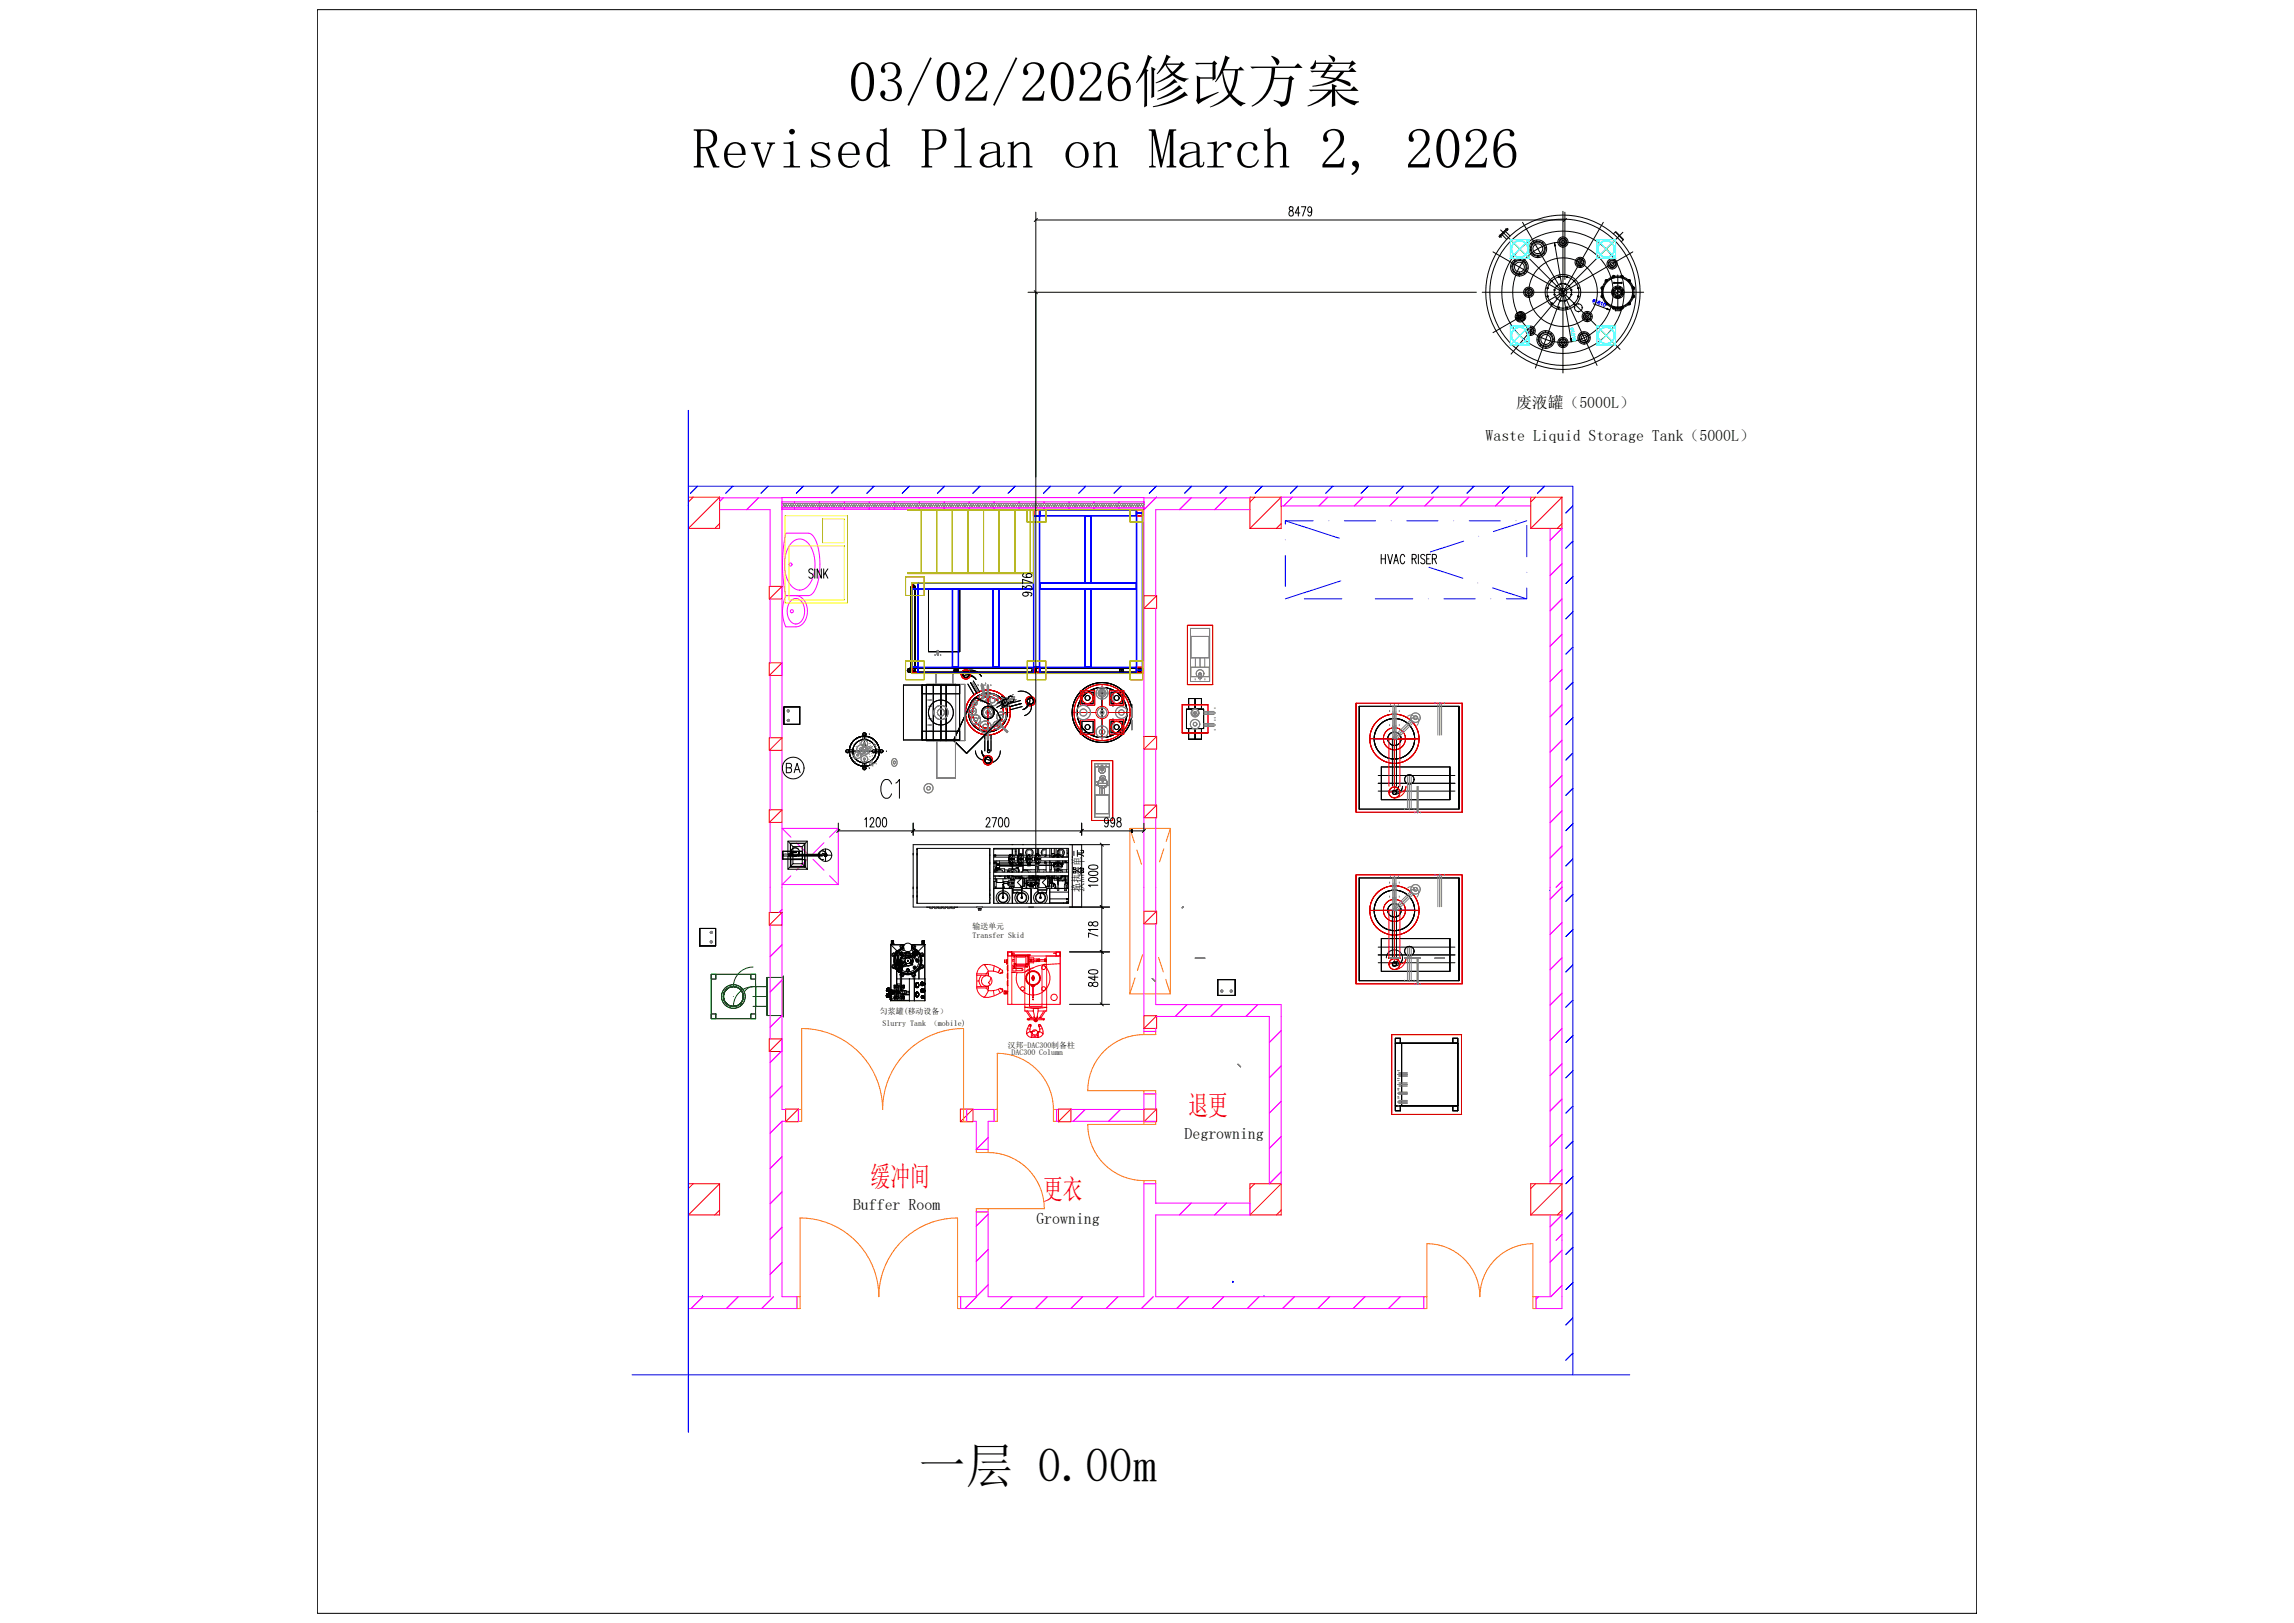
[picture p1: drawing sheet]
<svg xmlns="http://www.w3.org/2000/svg" width="1189mm" height="841mm" viewBox="0 0 1189 841" stroke-linecap="round" stroke-linejoin="round" font-family="sans-serif">
<defs><g id="words">
<g font-size="29.6">
<text x="440" y="53">03/02/2026修改方案</text>
<text x="359" y="87">Revised Plan on March 2, 2026</text>
</g>
<text font-size="24.6" x="476" y="768">一层 0.00m</text>
<g font-size="14.6" fill="#f00">
<text x="616" y="578">退更</text>
<text x="451" y="614">缓冲间</text>
<text x="541" y="621">更衣</text>
</g>
<g font-size="8.2">
<text x="786" y="212">废液罐（5000L）</text>
<text x="770" y="228">Waste Liquid Storage Tank（5000L）</text>
<text x="614" y="590">Degrowning</text>
<text x="442" y="627">Buffer Room</text>
<text x="537" y="634">Growning</text>
</g>
<text font-size="7.7" x="562" y="462" transform="rotate(-90 562 462)">换热 单</text>
<g font-size="4.1">
<text x="504" y="481">输送单元</text>
<text x="504" y="486">Transfer Skid</text>
<text x="456" y="526">匀浆罐(移动设备）</text>
<text x="457" y="532">Slurry Tank （mobile)</text>
<text x="522" y="543">汉邦-DAC300制备柱</text>
<text x="524" y="547">DAC300 Column</text>
</g>
</g></defs>
<!-- layer: 50 -->
<path d="M462 406a2.6 2.6 0 0 0-2-2 2.6 2.6 0 0 0-3 2 6 6 0 0 0 2 8 2.8 2.8 0 0 0 3-3M464 406l2-2v10" fill="none" stroke="#000" stroke-width=".52"/>
<!-- layer: 24 -->
<g fill="none" stroke="#f0f" stroke-width=".52">
<path d="M419 276a9 9 0 0 1 5 9 30 30 0 0 1-3 23l-2 1h-12M419 276h-12a77 77 0 0 0 0 33M410 281a6 6 0 0 1 7-1 6 6 0 0 1 4 5 18 18 0 0 1-4 20 6 6 0 0 1-9-4 19 19 0 0 1 2-20zM407 309a20 20 0 0 0 0 16h6a9 9 0 0 0 4-14l-3-2h-1M410 311a4 4 0 0 1 7 3 6 6 0 0 1-5 9 8 8 0 0 1-2-12z"/>
<circle cx="410" cy="293" r=".8"/>
<circle cx="410" cy="317" r=".8"/>
</g>
<!-- layer: 9 -->
<path d="M425 292h.1M407 309h.1" fill="none" stroke="#f00" stroke-width=".52"/>
<!-- layer: 1 -->
<g fill="none" stroke="#000" stroke-width=".52">
<path d="M421 295a1.1 1.1 0 0 0-1 0 1.1 1.1 0 0 0 0 2h1a1.2 1.2 0 0 1 0 2 1.2 1.2 0 0 1-1 0h-1M422 295v5M426 295v5l-2-5v5M427 295v5M428 297l1 3M429 295l-2 3M481 305h.1M481 305h16v33h-16zM497 305h.1M481 338h.1M497 338h.1M478 355h.1"/>
<path d="M478 355h19v28h-19zM478 355v5v-5M478 355h19M478 360h19M497 355h.1M497 355v5v-5M499 349h.1M499 350a5 5 0 0 1 7 2 3 3 0 0 0-5-1M500 348a6 6 0 0 1 9 2 5 5 0 0 0-7-1M501 351h.1M501 348h.1M502 354l3 6"/>
<path d="M502 349h.1M503 354l3 5M504 353l4 5M512 359h.1M512 359v2M528 358a6 6 0 0 1 8 5M561 359h6v6h-6zM561 359h.1M567 359h.1M571 356v26M571 356a13 13 0 0 1 13 13 13 13 0 0 1-13 13M571 356a13 13 0 0 0-13 13 13 13 0 0 0 13 13"/>
<path d="M571 356h.1M571 354h.1M576 359h6v6h-6zM576 359h.1M582 359h.1M406 366h9v9h-9zM406 375h.1M406 366h.1M415 366h.1M415 375h.1M448 380v5M448 380h.1"/>
<path d="M478 379v4v-4M478 379h19M481 369h.1M488 363h.1M488 376h.1M494 369h.1M497 379v4v-4M502 369h.1M502 369h2M509 369h.1M512 379h.1M512 366h.1"/>
<path d="M512 372h.1M512 361v16M512 361a8 8 0 0 0-8 8 8 8 0 0 0 8 8M512 361a8 8 0 0 1 8 8 8 8 0 0 1-8 8M512 377v2M515 369h.1M519 361l3 2M519 364h.1M520 365v1M520 363l-3 1M520 369h2M520 363l1 1"/>
<path d="M521 366h.1M521 362h.1M521 366l-2 1M522 365v1M522 364l-5 3M522 369h.1M523 364h.1M529 363l-6 2M529 365l-6 1M530 366l-6 2M532 363h.1M534 362a5 5 0 0 1-4 6 3 3 0 0 0 2-4"/>
<path d="M534 365h.1M534 362h.1M534 365a5 5 0 0 1-3 6M536 363h.1M556 369h.1M558 369h.1M561 374h6v6h-6zM561 365h.1M561 380h.1M561 374h.1M562 362h.1M562 377h.1"/>
<path d="M564 360h.1M564 363h.1M564 375h.1M564 378h.1M565 362h.1M565 377h.1M567 365h.1M567 374h.1M567 380h.1M576 374h6v6h-6zM576 365h.1M576 380h.1"/>
<path d="M576 374h.1M577 362h.1M577 377h.1M579 360h.1M579 363h.1M579 375h.1M579 378h.1M580 362h.1M580 377h.1M582 365h.1M582 374h.1M582 380h.1"/>
<path d="M584 369h.1M587 369h.1M615 378h9h-9M615 367h9h-9M615 367v11M616 378h7h-7M616 367h7h-7M616 362h7h-7M616 362v5M616 378v5M619 362v5M619 378v5"/>
<path d="M620 362h.1M620 367h.1M620 378h.1M620 362v5M620 378v5M623 362v5M623 378v5M624 367v11M704 366v53v-53M704 366h52M723 372h.1M723 379h.1"/>
<path d="M756 366v53v-53M438 389h.1M438 389h5M439 390h.1M439 388h.1M439 388h4M439 390h4M440 389h.1M442 389h.1M442 389h12M442 389a6 6 0 0 0 6 6 6 6 0 0 0 6-6M442 389a6 6 0 0 1 6-6 6 6 0 0 1 6 6"/>
<path d="M447 380h.1M447 398h.1M447 380v4M447 395v3M447 380v1M448 394v5M448 395h.1M448 383h.1M448 381h.1M448 399h.1M448 397h.1M449 380v4"/>
<path d="M449 395v3M449 380h.1M449 398h.1M449 380v1M451 380v1M451 398h.1M453 389h5M453 388h4M453 390h4M454 389h.1M456 389h.1M457 390h.1"/>
<path d="M457 388h.1M458 389h.1M459 389h.1M478 383h.1M478 383h19M497 383h.1M506 389a5 5 0 0 0 4 5M510 381v8M510 394h.1M512 396h.1M512 392h.1M512 392a3 3 0 0 1-3-3 5 5 0 0 0 5 5"/>
<path d="M512 381v8M514 394h.1M514 381v8M519 389a6 6 0 0 1-7 7M571 382h.1M571 385h.1M616 383h7h-7M620 383h.1M712 383h.1M712 383h11M712 383a11 11 0 0 1 11-11 11 11 0 0 1 10 11M712 383a11 11 0 0 0 11 10 11 11 0 0 0 10-10"/>
<path d="M716 397h36M719 383h4M719 383a3 3 0 0 0 4 3 3 3 0 0 0 3-3M719 383a3 3 0 0 1 4-4 3 3 0 0 1 3 4M719 383h.1M722 383v24M723 393h.1M723 386h.1M723 383h10M723 383h3M723 383v24M724 383v24"/>
<path d="M726 383h.1M733 383h.1M704 419h52M714 406h40M714 410h40M714 402h40M716 414v-17v17M716 414h36M722 411h.1M723 412h.1M723 410h.1M723 410a2.1 2.1 0 0 0 2-3 3 3 0 0 1-3 4"/>
<path d="M724 411a3 3 0 0 0 3-4l-1 3-3 2M724 411h.1M728 404h.1M730 401h.1M730 406h.1M733 404h.1M752 414v-17v17M408 436h10v14h-10zM408 436l3 3M410 437h7v12h-7zM410 437h.1M411 439h5v9h-5z"/>
<path d="M417 437h.1M418 436l-2 3M428 440v2l-2-1M587 430v1zM406 445v-4v4M406 441h10M406 443h21M406 441h.1M406 443h20M406 444h20M409 444h2M409 442h2"/>
<path d="M410 441v1zM410 441h2M410 449h.1M410 445h7v4h-7zM410 445h.1M410 442v1M410 442a2.2 2.2 0 0 1 2-3 2.2 2.2 0 0 1 2 3M410 442a2.1 2.1 0 0 0 2 2 2.1 2.1 0 0 0 2-2M410 441a2.1 2.1 0 0 0 2 2 2.1 2.1 0 0 0 2-2M410 442a2 2 0 0 0 2 1 2 2 0 0 0 2-1M411 448l-3 2M412 441h.1"/>
<path d="M412 442h.1M412 441h1v1h-1zM412 441v1zM412 442h-2v1M413 442h.1M413 441h.1M413 443h1zM413 443h.1M414 443h.1M414 440l-1-1-2 1-1 2M414 444h.1M414 443h10"/>
<path d="M416 448l2 2M416 445v-4v4M416 445h-10M417 449h.1M417 445h.1M424 443h1zM424 443h.1M425 443h.1M427 443h.1M427 443l-1-1 2 1v3M428 442h.1M428 444h.1"/>
<path d="M428 443h.1M429 443h.1M431 443h-2a2.3 2.3 0 0 0-3-2 2.3 2.3 0 0 0-2 3 2.3 2.3 0 0 0 3 1M704 455v53v-53M704 455h52M756 455v53v-53M712 472h.1M712 472h11M712 472a11 11 0 0 1 11-11 11 11 0 0 1 10 11M712 472a11 11 0 0 0 11 10 11 11 0 0 0 10-10M719 472h4M719 472a3 3 0 0 0 4 3 3 3 0 0 0 3-3"/>
<path d="M719 472a3 3 0 0 1 4-4 3 3 0 0 1 3 4M719 472h.1M722 472v24M723 461h.1M723 468h.1M723 475h.1M723 472h10M723 472h3M723 472v24M724 472v24M726 472h.1M733 472h.1"/>
<path d="M363 481h8v9h-8zM363 490h.1M363 481h.1M371 481h.1M371 490h.1M714 495h40M714 499h40M714 491h40M716 486h36M719 496a4 4 0 0 1 4-4 4 4 0 0 1 4 5 4 4 0 0 1-5 3M722 500h.1M722 496h2z"/>
<path d="M723 482h.1M723 499h.1M723 499a2.1 2.1 0 0 0 2-3 3 3 0 0 1-3 4M724 500h.1M727 496a3 3 0 0 1-3 4M728 493h.1M730 490h.1M730 495h.1M733 493h.1M631 508h.1M631 516h.1M631 508h9v8h-9z"/>
<path d="M640 508h.1M640 516h.1M704 508h52M716 503v-17v17M716 503h36M723 501h.1M752 503v-17v17M723 538h3v3h-3zM723 538h.1M726 538h.1M753 538h.1M753 538h3v3h-3z"/>
<path d="M756 538h.1M723 541h33v32h-33zM723 541h.1M726 541h.1M726 541h30v32h-30zM753 541h.1M756 541h.1M723 573h3v3h-3zM723 573h.1M723 576h.1M726 576h.1M726 573h.1"/>
<path d="M753 576h.1M753 573h.1M753 573h3v3h-3zM756 573h.1M756 576h.1"/>
<circle cx="501" cy="349" r="1.6"/>
<circle cx="488" cy="369" r="6"/>
<circle cx="512" cy="369" r="10"/>
<circle cx="512" cy="369" r="8"/>
<circle cx="512" cy="369" r="3"/>
<circle cx="521" cy="364" r="1.6"/>
<circle cx="524" cy="362" r="1.5"/>
<circle cx="534" cy="363" r="1.6"/>
<circle cx="564" cy="377" r="1.3"/>
<circle cx="564" cy="362" r="1.3"/>
<circle cx="571" cy="369" r="16"/>
<circle cx="571" cy="369" r="13"/>
<circle cx="579" cy="377" r="1.3"/>
<circle cx="579" cy="362" r="1.3"/>
<circle cx="439" cy="389" r=".8"/>
<circle cx="448" cy="386" r=".8"/>
<circle cx="448" cy="389" r="6"/>
<circle cx="448" cy="389" r="8"/>
<circle cx="448" cy="380" r=".8"/>
<circle cx="448" cy="398" r=".8"/>
<circle cx="453" cy="389" r=".8"/>
<circle cx="457" cy="389" r=".8"/>
<circle cx="512" cy="394" r="1.6"/>
<circle cx="512" cy="389" r=".8"/>
<circle cx="723" cy="383" r="11"/>
<circle cx="723" cy="383" r="3"/>
<circle cx="723" cy="411" r="1.1"/>
<circle cx="730" cy="404" r="2.5"/>
<circle cx="410" cy="442" r=".1"/>
<circle cx="412" cy="442" r=".1"/>
<circle cx="414" cy="443" r=".4"/>
<circle cx="414" cy="443" r=".2"/>
<circle cx="414" cy="443" r=".1"/>
<circle cx="414" cy="442" r=".1"/>
<circle cx="428" cy="443" r=".6"/>
<circle cx="428" cy="443" r="3"/>
<circle cx="723" cy="472" r="11"/>
<circle cx="723" cy="472" r="3"/>
<circle cx="723" cy="500" r="1.1"/>
<circle cx="730" cy="493" r="2.5"/>
</g>
<!-- layer: 47 -->
<g fill="none" stroke="#d00" stroke-width=".52">
<path d="M512 360h.1M512 358h.1M512 360v19M512 360a10 10 0 0 0-10 9 10 10 0 0 0 10 10M512 360a10 10 0 0 1 10 9 10 10 0 0 1-10 10M512 358v2M571 355v11M571 355h.1M500 369h.1M500 369h2M502 369h.1M504 369h.1"/>
<path d="M512 361h.1M512 377h.1M512 379h.1M512 379v2M520 369h.1M522 369h.1M522 369h2M524 369h.1M557 369h.1M557 369h11M571 372v12M574 369h12"/>
<path d="M586 369h.1M613 380h13h-13M613 365h13h-13M613 365v15M626 365v15M723 370h.1M723 377h.1M512 381h.1M571 384h.1M710 383h13M710 383a13 13 0 0 1 13-13 13 13 0 0 1 13 13M710 383a13 13 0 0 0 13 13 13 13 0 0 0 13-13"/>
<path d="M710 383h.1M717 383h.1M717 383h6M717 383a6 6 0 0 0 6 6 6 6 0 0 0 5-6M717 383a6 6 0 0 1 6-6 6 6 0 0 1 5 6M720 383v24M723 396h.1M723 389h.1M723 383h13M723 383h5M723 383v24M726 383v24"/>
<path d="M728 383h.1M736 383h.1M720 411h.1M723 408h.1M723 413h.1M723 408v-1a3 3 0 0 1-3 4M726 411a3 3 0 0 0 3-4l-1 3-2 2-3 1M726 411h.1M723 459h.1M710 472h13M710 472a13 13 0 0 1 13-13 13 13 0 0 1 13 13M710 472a13 13 0 0 0 13 13 13 13 0 0 0 13-13"/>
<path d="M710 472h.1M717 472h.1M717 472h6M717 472a6 6 0 0 0 6 5 6 6 0 0 0 5-5M717 472a6 6 0 0 1 6-6 6 6 0 0 1 5 6M720 472v24M723 466h.1M723 477h.1M723 472h13M723 472h5M723 472v24M726 472v24"/>
<path d="M728 472h.1M736 472h.1M720 500h.1M720 496h6zM723 485h.1M723 497h.1M723 497v-1a3 3 0 0 1-3 4M726 500a3 3 0 0 0 3-4l-1 3-2 2-3 1M726 500h.1M723 502h.1"/>
<circle cx="512" cy="369" r="12"/>
<circle cx="512" cy="369" r="10"/>
<circle cx="512" cy="369" r="8"/>
<circle cx="571" cy="369" r="3"/>
<circle cx="571" cy="369" r="15"/>
<circle cx="723" cy="383" r="13"/>
<circle cx="723" cy="383" r="6"/>
<circle cx="723" cy="411" r="2.8"/>
<circle cx="723" cy="472" r="13"/>
<circle cx="723" cy="472" r="6"/>
<circle cx="723" cy="500" r="2.8"/>
</g>
<!-- layer: 12 -->
<g fill="none" stroke="#808080" stroke-width=".52">
<path d="M485 339v1M486 337v2M486 337v3M488 339v1M504 354l3 4zM505 354l2 4zM505 355l1 2zM507 355h.1M508 355l2 6M509 354l1 7M509 360h.1M510 355l1 6"/>
<path d="M510 355h.1M511 354h.1M512 355v6M514 355h.1M514 360h.1M525 360h.1M568 359h.1M569 359h.1M570 359h.1M571 358h.1M571 360h.1M571 357h.1"/>
<path d="M571 356h.1M572 359h.1M573 359h.1M574 359h.1M619 352h.1M620 349h.1M621 349v3M621 349h.1M622 348h.1M622 350h.1M622 347h.1M622 351h.1"/>
<path d="M622 349v3M623 349h.1M623 349v3M624 349h.1M625 352h.1M408 373h.1M408 368h.1M409 374h.1M409 373h.1M409 369h.1M409 368h.1M484 369h.1"/>
<path d="M486 369h.1M488 367h.1M488 371h.1M488 366h.1M488 373h.1M490 369h.1M491 369h.1M502 369h.1M503 369h.1M503 373h.1M504 364h.1M504 368h.1"/>
<path d="M504 369h.1M504 366h.1M504 371h.1M505 373h.1M505 369h.1M505 364h.1M505 365h.1M505 363h.1M505 366h.1M506 372h.1M506 374h.1M506 370h.1"/>
<path d="M506 375h.1M506 369h.1M507 364h.1M507 373h.1M507 372h.1M507 362h.1M508 377h.1M508 372h.1M508 373h.1M509 362h.1M509 377h.1M509 361h.1"/>
<path d="M509 364h.1M510 369h.1M510 362h.1M511 375h.1M511 378h.1M511 374h.1M511 380h.1M511 369h.1M511 363h.1M511 362h.1M512 377v6M512 370h.1"/>
<path d="M512 368h.1M512 372h.1M512 367h.1M512 377v7M512 367l2 3zM512 377h.1M513 368v1zM513 363h.1M513 369h.1M513 365h.1M514 365h.1M514 377h.1"/>
<path d="M514 361h.1M514 364h.1M514 366h.1M515 369h.1M515 376h.1M516 363h.1M516 376h.1M517 371h.1M517 375h.1M517 377h.1M517 374h.1M517 378h.1"/>
<path d="M517 375l5 5M517 363h.1M518 376h.1M518 375l4 4M518 371h.1M519 364h.1M519 376h.1M519 370h.1M519 372h.1M519 369h.1M519 374h.1M520 371h.1"/>
<path d="M520 364h.1M521 363h.1M521 365h.1M521 362h.1M521 367h.1M522 371h.1M522 364h.1M523 364h.1M525 361l-3 2M526 361l-4 2M526 362l-3 2M526 361h-1"/>
<path d="M527 363h-1M558 369h.1M560 369h.1M562 367h.1M562 371h.1M562 366h.1M562 373h.1M563 369h.1M565 369h.1M568 379h.1M569 369h.1M570 379h.1"/>
<path d="M570 369h.1M571 370h.1M571 368h.1M571 372h.1M571 367h.1M571 361h.1M571 378h.1M571 376h.1M571 362h.1M572 369h.1M573 379h.1M574 369h.1"/>
<path d="M574 379h.1M578 369h.1M580 369h.1M581 368h.1M581 371h.1M581 366h.1M581 372h.1M583 369h.1M584 369h.1M587 367v2zM587 365v5zM587 375v1z"/>
<path d="M587 373v5zM587 369v1zM587 367v5zM617 375h.1M617 369h.1M618 369h.1M618 375h.1M619 369h.1M619 370h.1M619 367h.1M619 371h.1M619 376h.1"/>
<path d="M619 374h.1M619 378h.1M619 373h.1M619 372h.1M620 369h.1M620 375h.1M621 369h.1M622 375h.1M624 376h6M624 376h5M624 375h5M624 369h6"/>
<path d="M624 370h5M624 369h5M629 378h1M629 373h1M629 372h1M629 367h1M720 368v1M720 375v1M721 365v1M722 366v17M723 365v18l9-9M724 366v17"/>
<path d="M725 365v1M725 368v1M725 375v1M730 371a2.4 2.4 0 0 1 3 0M731 373l-9 9M732 374h.1M732 370h.1M733 374l-10 10M733 373h-2a2.4 2.4 0 0 1 3 0M733 373h.1M733 371h.1M734 371a3 3 0 0 1 0 5"/>
<path d="M734 371h.1M734 373h.1M735 370h.1M735 374h.1M744 364v1M745 365v16M746 364v17M747 365v16M749 364v1M441 390v1M442 386h.1M442 391v1"/>
<path d="M443 391h.1M443 392l-1 1M443 389h.1M443 393h.1M444 395h-1M444 387h.1M444 388h.1M444 391h.1M445 391h.1M445 392h.1M445 390h.1M445 393h.1"/>
<path d="M445 386v1M445 388h1M446 385h.1M446 389h.1M446 393h.1M446 391h.1M446 388h.1M447 389h.1M447 390h.1M447 385h.1M447 393h.1M448 389h.1"/>
<path d="M448 388h.1M448 390h.1M448 387h.1M448 391h.1M448 385h.1M448 386h.1M448 383h.1M448 393h.1M448 394h.1M448 392h.1M448 395h.1M448 387v2"/>
<path d="M449 385h.1M449 393h.1M449 389h.1M449 389v-1l-1 2M450 390h.1M450 385h.1M450 393h.1M450 389h.1M450 393v1M450 395l1 2M450 397l1 1M450 391h1"/>
<path d="M451 392h.1M451 394l1 3M451 385h.1M451 386l-2 2M452 394l1 2M452 390h.1M452 392h.1M452 388l-2 1M452 387l-3 2M453 389h.1M453 384h-1M453 385v1"/>
<path d="M454 392v1M454 395v1M454 387h.1M454 386h-1M455 388h.1M463 393a1.8 1.8 0 0 1 2 2 1.8 1.8 0 0 1-2 2l-1-2zM510 383v1M514 383v1M569 396v1M569 399h.1M570 397v2M571 399h.1"/>
<path d="M571 396v3M571 398h.1M571 397h.1M571 381h.1M571 382h.1M572 399h.1M572 397v2M573 399h.1M573 396v1M570 404h.1M571 404v1M571 401h.1"/>
<path d="M572 403h.1M572 404v1M573 404h.1M728 419v1M729 402v17M730 402v18M731 402v17M733 419v1M734 408v13M735 408v13M733 421h.1M736 421h.1"/>
<path d="M407 443h.1M407 444h.1M408 443h.1M720 457v1M721 454h.1M722 454v18M723 454v18l9-9M724 454v18M725 454h.1M725 457v1M732 459h.1M735 459h.1"/>
<path d="M744 453v1M745 454v16M746 453v17M747 454v16M749 453v1M613 470h.1M720 464v1M725 464v1M730 460a2.4 2.4 0 0 1 3 0M731 462l-9 9M732 463h.1M733 463l-10 9"/>
<path d="M733 462h-2a2.4 2.4 0 0 1 3 0M733 462h.1M733 460h.1M734 460a3 3 0 0 1 0 5M734 460h.1M734 462h.1M735 463h.1M368 483h.1M368 488h.1M369 483h.1M369 484h.1M369 488h.1"/>
<path d="M369 489h.1M619 496h6zM621 496h2zM720 496h5zM721 496h4zM722 496h2zM728 496h5zM729 496h2zM729 491v17M730 491v18M731 491v17M733 496h3z"/>
<path d="M734 496h1zM734 496v14M735 496v14M744 496h5zM745 496h2zM597 507l2 1zM633 514h.1M633 513h.1M634 514h.1M638 514h.1M638 513h.1M639 514h.1"/>
<path d="M728 508v1M733 508v1M733 510h.1M736 510h.1M642 551l1 2zM725 557h4M725 555h.1M725 559h.1M725 560h.1M725 556h4M725 558h4M725 566h4"/>
<path d="M725 565h.1M725 568h.1M725 562h4M725 564h.1M725 571h4M725 569h.1M725 573h.1M725 567h4M725 561h4M725 563h4M725 570h4M725 572h4"/>
<circle cx="571" cy="359" r="2.1"/>
<circle cx="571" cy="359" r="1.4"/>
<circle cx="571" cy="359" r="3"/>
<circle cx="571" cy="359" r=".8"/>
<circle cx="622" cy="349" r=".5"/>
<circle cx="622" cy="349" r="2"/>
<circle cx="409" cy="368" r=".5"/>
<circle cx="409" cy="373" r=".5"/>
<circle cx="409" cy="373" r=".4"/>
<circle cx="409" cy="368" r=".4"/>
<circle cx="488" cy="369" r="4"/>
<circle cx="488" cy="369" r="1.8"/>
<circle cx="504" cy="369" r="2.1"/>
<circle cx="504" cy="369" r=".8"/>
<circle cx="505" cy="364" r="1.4"/>
<circle cx="505" cy="364" r=".3"/>
<circle cx="506" cy="373" r="1"/>
<circle cx="506" cy="373" r="2.5"/>
<circle cx="507" cy="372" r=".3"/>
<circle cx="509" cy="362" r=".5"/>
<circle cx="509" cy="362" r="2"/>
<circle cx="511" cy="377" r="3"/>
<circle cx="511" cy="377" r="1.4"/>
<circle cx="512" cy="369" r="2.5"/>
<circle cx="512" cy="369" r="1"/>
<circle cx="514" cy="365" r=".3"/>
<circle cx="514" cy="363" r="1.4"/>
<circle cx="514" cy="363" r="3"/>
<circle cx="517" cy="376" r="2.1"/>
<circle cx="517" cy="376" r=".8"/>
<circle cx="519" cy="371" r="2.5"/>
<circle cx="519" cy="371" r="1"/>
<circle cx="521" cy="364" r="1"/>
<circle cx="521" cy="364" r="2.5"/>
<circle cx="562" cy="369" r="1.8"/>
<circle cx="562" cy="369" r="4"/>
<circle cx="571" cy="369" r="2.5"/>
<circle cx="571" cy="379" r="1.4"/>
<circle cx="571" cy="379" r="3"/>
<circle cx="571" cy="369" r="1"/>
<circle cx="581" cy="369" r="1.4"/>
<circle cx="581" cy="369" r="3"/>
<circle cx="619" cy="375" r="2.5"/>
<circle cx="619" cy="369" r=".5"/>
<circle cx="619" cy="375" r="1"/>
<circle cx="619" cy="369" r="2.1"/>
<circle cx="619" cy="369" r=".8"/>
<circle cx="619" cy="369" r="1.7"/>
<circle cx="734" cy="372" r="1"/>
<circle cx="734" cy="372" r="2.5"/>
<circle cx="445" cy="391" r="1.7"/>
<circle cx="445" cy="391" r=".5"/>
<circle cx="446" cy="388" r="2.4"/>
<circle cx="446" cy="388" r=".9"/>
<circle cx="448" cy="389" r=".8"/>
<circle cx="448" cy="385" r=".5"/>
<circle cx="448" cy="389" r="2.1"/>
<circle cx="448" cy="385" r="1.7"/>
<circle cx="448" cy="393" r="1.7"/>
<circle cx="448" cy="393" r=".5"/>
<circle cx="449" cy="389" r="2.1"/>
<circle cx="464" cy="395" r=".7"/>
<circle cx="571" cy="399" r=".5"/>
<circle cx="571" cy="399" r="1.7"/>
<circle cx="481" cy="408" r=".9"/>
<circle cx="481" cy="408" r="2.4"/>
<circle cx="572" cy="403" r="1.4"/>
<circle cx="572" cy="403" r=".3"/>
<circle cx="407" cy="443" r=".6"/>
<circle cx="407" cy="443" r=".3"/>
<circle cx="407" cy="443" r=".5"/>
<circle cx="734" cy="461" r="1"/>
<circle cx="734" cy="461" r="2.5"/>
<circle cx="369" cy="483" r=".4"/>
<circle cx="369" cy="488" r=".4"/>
<circle cx="369" cy="483" r=".5"/>
<circle cx="369" cy="488" r=".5"/>
<circle cx="633" cy="514" r=".5"/>
<circle cx="633" cy="514" r=".4"/>
<circle cx="638" cy="514" r=".4"/>
<circle cx="638" cy="514" r=".5"/>
</g>
<!-- layer: 51 -->
<g fill="none" stroke="#000" stroke-width=".52">
<path d="M468 355h10v28h-10zM478 355h.1M480 355h15v29h-15zM484 355v29M488 355v29M490 355v29M495 355h.1M504 363h.1M506 361l7 4 4 4 2 4-18 17-7-6 10-21zM506 361h.1M513 365h.1M517 369h.1"/>
<path d="M519 373h.1M478 383h.1M494 384h.1M495 384h.1M501 390h.1"/>
</g>
<!-- layer: 46 -->
<g fill="none" stroke="#d00" stroke-width=".52">
<path d="M615 324v31M629 324h-14h14M629 324v31M498 349h.1M501 352h.1M501 347h.1M503 349h.1M560 358h7v7h-7zM560 358h.1M564 359h.1M567 358h.1M575 358h7v7h-7z"/>
<path d="M575 358h.1M579 359h.1M582 358h.1M629 355h-14h14M532 363h.1M534 366h.1M534 361h.1M536 363h.1M560 373h7v7h-7zM560 365h.1M560 373h.1M561 362h.1"/>
<path d="M564 365h.1M567 362h.1M567 365h.1M567 373h.1M575 373h7v7h-7zM575 365h.1M575 373h.1M576 362h.1M576 377h.1M579 365h.1M579 374h.1M579 380h.1"/>
<path d="M582 362h.1M582 377h.1M582 365h.1M582 373h.1M703 364h55M510 394h.1M512 396h.1M512 392h.1M514 394h.1M560 380h.1M566 394h11h-11M566 394v31"/>
<path d="M567 380h.1M575 380h.1M577 394v31M582 380h.1M566 425h11h-11M703 421v-57v57M703 421h55M758 421v-57v57M703 453h55M703 510v-57v57M703 510h55M758 510v-57v57"/>
<path d="M721 536h37v41h-37zM721 536h.1M758 536h.1M721 577h.1M758 577h.1"/>
<circle cx="501" cy="349" r="2.4"/>
<circle cx="534" cy="363" r="2.4"/>
<circle cx="564" cy="362" r="2.9"/>
<circle cx="579" cy="377" r="2.9"/>
<circle cx="579" cy="362" r="2.9"/>
<circle cx="512" cy="394" r="2.4"/>
</g>
<!-- layer: 10 -->
<g fill="none" stroke="#808080" stroke-width=".52">
<path d="M617 326h10v27h-10zM617 326h.1M617 330h10v11h-10zM617 330h.1M627 330h.1M627 326h.1M481 360h2M485 355h.1M485 348h.1M485 349h9v6h-9zM494 355h.1M494 348h.1"/>
<path d="M495 355h.1M495 355h5v29h-5zM500 355h.1M577 360v2v4l-1-3zM617 353h.1M617 346h10v5h-10zM617 351h.1M617 346h.1M617 341h.1M620 341v5M622 341v5M624 341v5"/>
<path d="M627 341h.1M627 346h.1M627 351h.1M627 353h.1M481 363h2M481 376h2M481 366h2M481 379h2M481 372h2M577 373v2v4l-1-3zM587 367v2zM486 384h9h-9"/>
<path d="M486 384v19M495 384v19M495 384h.1M500 384h.1M567 396h.1M567 396h8v28h-8zM567 397h.1M568 397h7v10h-7zM575 397h.1M575 396h.1M486 403h9h-9M567 405h.1"/>
<path d="M567 407h.1M567 405h2v2h-2zM567 412h.1M568 412h7v10h-7zM569 405h.1M569 407h.1M569 406h.1M569 406h5M569 406a2.4 2.4 0 0 1 3-2 2.4 2.4 0 0 1 2 2M569 406a2.4 2.4 0 0 0 3 2 2.4 2.4 0 0 0 2-2M570 407v5M571 407v5"/>
<path d="M572 408h.1M572 404h.1M572 407v5M574 406h.1M575 407h.1M575 412h.1M567 424h.1M567 422h.1M575 422h.1M575 424h.1M620 496h4z"/>
<circle cx="572" cy="406" r="2.4"/>
</g>
<!-- layer: 30 -->
<path d="M536 347h.1M581 347h.1M591 347h.1" fill="none" stroke="#000" stroke-width=".52"/>
<!-- layer: 43 -->
<path d="M471 346v2v-2M471 346h120M471 348h120M496 346v2v-2M536 346v2v-2M581 346v2v-2M591 346v2v-2" fill="none" stroke="#f00" stroke-width=".52"/>
<!-- layer: 22 -->
<g fill="none" stroke="#000" stroke-width=".52">
<path d="M472 304h.1M472 304h2h-2M472 304v43M473 305h.1M473 303h.1M474 304h.1M474 304v43M470 347h.1M471 346h.1M471 348h.1M471 346v2v-2M471 346h120"/>
<path d="M471 348h120M472 347h.1M472 347h2h-2M473 348h.1M473 346h.1M474 347h.1M495 347h.1M496 346v2v-2M496 346h.1M496 348h.1M497 347h.1M535 347h.1"/>
<path d="M536 346v2v-2M536 346h.1M536 348h.1M537 347h.1M580 347h.1M581 346v2v-2M581 346h.1M581 348h.1M582 347h.1M590 347h.1M591 346v2v-2M591 346h.1"/>
<path d="M591 348h.1M592 347h.1"/>
<circle cx="473" cy="304" r="1"/>
<circle cx="471" cy="347" r="1"/>
<circle cx="473" cy="347" r="1"/>
<circle cx="496" cy="347" r="1"/>
<circle cx="536" cy="347" r="1"/>
<circle cx="581" cy="347" r="1"/>
<circle cx="591" cy="347" r="1"/>
</g>
<!-- layer: 13 -->
<g fill="none" stroke="#007200" stroke-width=".52">
<path d="M369 505h23v23h-23zM369 505h2v2h-2zM369 505h.1M369 507h.1M371 505h.1M371 507h.1M375 516h.1M380 516h.1M380 511h.1M385 516h.1M389 505h.1M389 507h.1"/>
<path d="M389 505h3v2h-3zM390 511a5 5 0 0 0-5 5M390 501a10 10 0 0 0-10 10M390 511a10 10 0 0 0-10 10M392 511v10zM392 510v13zM392 505h.1M392 507h.1M398 506h8M398 511h-8M398 516h-8M406 516h.1"/>
<path d="M406 506v21v-21M369 525h2v3h-2zM369 528h.1M369 525h.1M371 525h.1M371 528h.1M380 522h.1M380 521h.1M389 525h.1M389 528h.1M389 525h3v3h-3zM392 528h.1"/>
<path d="M392 525h.1M398 526v-20v20M398 526h8M398 521h-8M406 526v-20v20"/>
<circle cx="380" cy="516" r="6"/>
<circle cx="380" cy="516" r="5"/>
</g>
<!-- layer: 2 -->
<path d="M586 429h21v86h-21zM586 429l2 8M603 440l-2 7M607 429l-3 7M589 440l3 8M592 495l-2 8M601 496l2 8M588 507l-2 8M604 507l3 8" fill="none" stroke="#ff7f00" stroke-width=".52"/>
<!-- layer: 62 -->
<path d="M639 664h.1" fill="none" stroke="#00f" stroke-width=".52"/>
<!-- layer: 57 -->
<path d="M599 258h.1M364 672h.1M655 672h.1" fill="none" stroke="#00f" stroke-width=".52"/>
<!-- layer: 20 -->
<path d="M803 461h.1" fill="none" stroke="#00f" stroke-width=".52"/>
<!-- layer: 22 -->
<g fill="none" stroke="#00f" stroke-width=".52">
<path d="M536 267v79h-60v-41h60M536 267v79M539 267h-3h3M539 267v79M539 264v3v-3M539 264h50M539 267h50M562 267v35M565 267h-3h3M565 267v35M566 267h-4h4M566 267v35"/>
<path d="M589 264v3v-3M589 266v81M592 266h-3h3M592 266v81M473 305h3h-3M473 305v41M476 305v41M476 302v3v-3M476 302h60M476 305h60M494 305v41M497 305h-3h3"/>
<path d="M497 305v41M515 305v41M518 305h-3h3M518 305v41M536 302v3v-3M539 302v3v-3M539 302h50M539 305h50M562 305v41M565 302h-3h3M565 305h-3h3M565 305v41"/>
<path d="M566 302h-4h4M566 305h-4h4M566 305v41M589 302v3v-3M473 346h3h-3M476 349v-3v3M476 349h60M476 346h60M497 346h-3h3M518 346h-3h3M536 349v-3v3M539 346h-3h3"/>
<path d="M539 349v-3v3M539 349h50M539 346h50M565 346h-3h3M566 346h-4h4M589 349v-3v3M592 347h-3h3M803 461h.1"/>
</g>
<!-- layer: 33 -->
<g fill="none" stroke="#f00" stroke-width=".52">
<path d="M357 258h16v16h-16zM648 258h16v16h-16zM793 258h17v16h-17zM399 304h6v6h-6zM593 309h6v6h-6zM399 343h6v7h-6zM399 382h6v7h-6zM593 382h6v6h-6zM399 420h6v6h-6zM593 417h6v7h-6zM399 473h6v6h-6zM593 472h6v7h-6z"/>
<path d="M399 538h6v7h-6zM593 526h6v7h-6zM407 575h7v6h-7zM504 575h-6v6h6v-6M549 575h6v6h-6zM593 575h6v6h-6zM357 613h16v17h-16zM648 613h16v17h-16zM793 613h17v17h-17z"/>
</g>
<!-- layer: 34 -->
<g fill="none" stroke="#f00" stroke-width=".52">
<path d="M359 258l-2 2M373 258l-16 16M373 258h.1M650 258l-2 2M664 258l-16 16M664 258h.1M796 258l-3 2M810 258l-17 16M810 258h.1M357 274h.1M373 271l-2 3M648 274h.1"/>
<path d="M664 271l-2 3M810 271l-3 3M405 304l-6 6M405 304h.1M599 309l-6 6M599 309h.1M405 343l-6 7M405 343h.1M405 382l-6 7M405 382h.1M599 382l-6 6M599 382h.1"/>
<path d="M405 420l-6 6M405 420h.1M599 417l-6 7M599 417h.1M405 473l-6 6M405 473h.1M599 472l-6 7M599 472h.1M405 538l-6 7M405 538h.1M599 526l-6 7M599 526h.1"/>
<path d="M414 575l-7 6M414 575h.1M504 575l-6 6M555 575l-6 6M555 575h.1M599 575l-6 6M599 575h.1M407 581h.1M498 581h.1M549 581h.1M359 613l-2 3M373 613l-16 17"/>
<path d="M373 613h.1M650 613l-2 3M664 613l-16 17M664 613h.1M796 613l-3 3M810 613l-17 17M810 613h.1M357 630h.1M373 627l-2 3M648 630h.1M664 627l-2 3M793 630h.1"/>
<path d="M810 627l-3 3"/>
</g>
<!-- layer: 20 -->
<g fill="none" stroke="#f0f" stroke-width=".52">
<path d="M357 258v4M373 258h32v124M405 258h188M648 258h-55v51M793 258h-129v4h129M373 264h26v40M405 260h188M405 261h188M405 263h188M405 264h188M648 264h-49v45M803 274v339"/>
<path d="M810 274v339M399 310v33M593 315v67M599 315v67M399 350v32M399 389v31M405 389v31M593 388v84M599 388v29M399 426v47M405 426v149h2M599 424v48"/>
<path d="M399 479v59M593 479v47M599 479v42h65v92M593 533v1h6v-1M599 527h59v86M399 545v127h-42M414 575h.1M414 575v6M501 575v6M504 575h11v6h-3v15h-6v-15h-2M549 575h-1v6h1M599 575v-8h-6v8h-38"/>
<path d="M407 581h-2v91h8v6h-56M414 581h.1M555 581h44M506 628h6v44h81v-59h6v10h49v7h-49v42h139v6h-240v-6h8zM803 630v42h-7v6h14v-48"/>
</g>
<!-- layer: 21 -->
<g fill="none" stroke="#f0f" stroke-width=".52">
<path d="M375 258l-2 2M393 258l-6 6M599 258l-6 6M617 258l-6 6M636 258l-6 6M670 258l-5 4M688 258l-4 4M706 258l-4 4M725 258l-5 4M743 258l-4 4M761 258l-4 4M780 258l-5 4"/>
<path d="M412 260v1M412 263v1M425 260v1M425 263v1M438 260v1M438 263v1M451 260v1M451 263v1M464 260v1M464 263v1M476 260v1M476 263v1"/>
<path d="M489 260v1M489 263v1M502 260v1M502 263v1M515 260v1M515 263v1M528 260v1M528 263v1M541 260v1M541 263v1M554 260v1M554 263v1"/>
<path d="M567 260v1M567 263v1M580 260v1M580 263v1M593 260v1M593 263v1M810 274l-7 6M810 274h.1M810 292l-7 6M810 310l-7 7M810 329l-7 6M810 347l-7 6"/>
<path d="M810 365l-7 6M810 384l-7 6M810 402l-7 6M810 438l-7 7M810 420l-7 6M810 460l-7 6M810 457l-3 3M810 460h.1M405 471l-1 2M810 478l-7 6M405 490l-6 6M810 496l-7 6"/>
<path d="M405 508l-6 6M810 515l-7 6M405 526l-6 6M615 521l-6 6M634 521l-7 6M652 521l-6 6M664 534l-6 6M810 533l-7 6M405 545l-6 6M664 552l-6 6M810 551l-7 6M405 563l-6 6"/>
<path d="M562 575l-6 6M581 575l-6 6M664 571l-6 6M810 570l-7 6M405 599l-6 7M405 581l-6 6M405 581h.1M506 596h.1M512 589l-6 7M664 589l-6 6M810 588l-7 6M405 618l-6 6"/>
<path d="M658 613h.1M664 607l-6 6M810 606l-7 6M405 636l-6 6M512 629l-6 6M599 623h.1M617 623l-6 7M636 623l-6 7M810 630l-7 6M810 640l-3 3M810 630h.1M405 654l-6 6"/>
<path d="M512 647l-6 7M810 648l-7 6M810 643h.1M364 672l-6 6M383 672l-7 6M401 672l-6 6M506 672h.1M512 666l-12 12M525 672l-7 6M543 672l-6 6M561 672l-6 6M579 672l-6 6"/>
<path d="M598 672l-6 6M616 672l-6 6M634 672l-6 6M653 672l-7 6M671 672l-6 6M689 672l-6 6M707 672l-6 6M726 672l-6 6M797 672l-1 1M810 666l-6 6"/>
</g>
<g fill="none" stroke="#808080" stroke-width=".52">
<path d="M405 261h1v2h1l-1-2h1v1v1h1l-1-2h1v1l1 1M405 262v1M409 263v-1v-1h1l-1 1 1 1M410 263v-1v-1h1l-1 1 1 1M411 263l1-1-1-1h1v1v1l1-1-1-1h1v2h1v-2h1l-1 2h1v-1v-1h1l-1 2h1l1-1-1-1h1v2h1l-1-2h1v2l1-1-1-1h1h1l-1 2h1v-1v-1h1l-1 2h1v-1v-1h1l-1 2h1h1l-1-2h1v2h1l-1-2h1v2h1l-1-2h1h1l-1 2h1v-2h1l-1 2h1v-2h1l-1 1 1 1h1l-1-2h1v1v1h1l-1-2h1v1v1h1l-1-2h1h1l-1 1 1 1v-2h1l-1 1 1 1h1l-1-2h1v1v1h1l-1-2h1v1v1h1l-1-2h1h1l-1 1 1 1v-2h1l-1 1 1 1v-2h1l-1 1 1 1h1l-1-2h1v1v1h1l-1-2h1v1v1h1l-1-2h1h1l-1 1v1h1v-2h1l-1 2h1v-2h1v2h1l-1-2h1v2h1l-1-2h1v1v1h1v-1l-1-1h1l1 1-1 1h1v-1v-1h1l-1 2h1M450 263h1l-1-2h1v2M451 263h1l-1-2h1v2M452 263h1l-1-2h1v2M454 263v-2h1l-1 2h1v-2h1l-1 2h1h1l-1-2h1v1v1h1l-1-2h1v1v1h1l-1-2h1h1l-1 1v1h1v-2h1l-1 1 1 1v-2h1v2h1l-1-2h1v2h1l-1-2h1v2h1l-1-2h1h1l-1 2h1v-1v-1h1l-1 2h1v-1v-1h1l-1 2h1l1-1-1-1h1v2M469 263l1-1-1-1h1v2M471 263v-1l-1-1h1h1l-1 2h1M472 263v-1v-1h1l-1 2h1l1-1-1-1h1v2l1-1-1-1h1v2h1l-1-2h1h1l-1 2h1v-2h1l-1 2h1v-2h1l-1 2h1h1l-1-2h1v2h1l-1-2h1v2h1l-1-2h1h1l-1 1 1 1v-2h1l-1 1 1 1v-2h1l-1 1 1 1h1l-1-2h1v1v1h1l-1-2h1v1v1h1l-1-2h1h1l-1 1 1 1v-2h1l-1 1 1 1v-2h1l-1 1 1 1h1l-1-2h1v1v1h1l-1-2h1h1l-1 1 1 1v-2h1l-1 1v1h1v-2h1l-1 1 1 1h1l-1-2h1v1v1h1l-1-2h1v1v1h1l-1-2h1h1l-1 2h1v-2h1l-1 2h1v-2l1 1-1 1h1v-2h1v1v1l1-1-1-1h1v1v1h1v-1l-1-1h1h1l-1 2h1v-2h1l-1 2h1v-2h1l-1 2h1h1l-1-2h1v2h1l-1-2h1v2"/>
<path d="M511 263v-2h1l-1 2h1M512 263v-1v-1h1l-1 2h1M513 263l1-1-1-1h1v2M514 263l1-1-1-1h1v2l1-1-1-1h1v2h1v-1v-1h1l-1 1 1 1v-2h1l-1 1 1 1h1l-1-2h1v2h1l-1-2h1v2h1l-1-2h1h1l-1 2h1v-2h1l-1 2h1v-2h1l-1 2h1l1-1-1-1h1v2l1-1-1-1h1v2h1l-1-2h1h1l-1 2h1v-1v-1h1l-1 2h1M530 263v-1v-1h1l-1 2h1M531 263l1-1-1-1h1v2h1l-1-2h1v2h1v-2h1l-1 2h1v-2h1l-1 2h1h1l-1-2h1v1v1h1l-1-2h1v1v1h1l-1-2h1h1l-1 1 1 1v-2h1l-1 1 1 1v-2h1l-1 1 1 1h1l-1-2h1v1v1h1l-1-2h1v1v1h1l-1-2h1h1l-1 2h1v-2h1l-1 2h1v-2h1l-1 2h1v-2h1v2l1-1-1-1h1v2h1v-1l-1-1h1h1l-1 2h1v-1v-1h1l-1 2h1l1-1-1-1h1v1v1M554 263h1l-1-2h1v1v1M555 263h1l-1-2h1v2h1v-2h1l-1 2h1v-2h1l-1 2h1h1l-1-2h1v1v1h1l-1-2h1v1v1h1l-1-2h1l1 1h-1v1h1v-2l1 1-1 1h1v-2l1 1v1h1l-1-2h1v2h1l-1-2h1v2h1v-1l-1-1h1h1l-1 2h1v-1v-1h1l-1 2h1v-1v-1h1l-1 2h1M571 263l1-1-1-1h1v1v1M572 263l1-1-1-1h1v1v1M574 263v-1l-1-1h1h1l-1 1 1 1M575 263v-1v-1h1l-1 1 1 1h1l-1-2h1v1v1l1-1-1-1h1v2l1-1-1-1h1h1l-1 1v1h1v-2h1l-1 1 1 1v-2h1l-1 1 1 1h1l-1-2h1v1v1h1l-1-2h1v2h1l-1-2h1h1l-1 2h1v-2h1l-1 2h1v-2h1l-1 2h1l1-1-1-1h1v2l1-1-1-1h1v2h1l-1-2h1h1l-1 1 1 1v-2h1l-1 1 1 1"/>
<path d="M593 261h.1"/>
</g>
<!-- layer: 17 -->
<g fill="none" stroke="#00f" stroke-width=".52">
<path d="M357 252h458v460M361 252l-3 4M380 252l-4 4M398 252l-4 4M416 252l-3 4M435 252l-4 4M453 252l-4 4M471 252l-3 4M490 252l-4 4M508 252l-4 4M526 252l-3 4M544 252l-3 4"/>
<path d="M563 252l-4 4M581 252l-4 4M599 252l-3 4M618 252l-4 4M636 252l-4 4M654 252l-3 4M673 252l-4 4M691 252l-4 4M709 252l-4 4M727 252l-3 4M746 252l-4 4M764 252l-4 4"/>
<path d="M782 252l-3 4M801 252l-4 4M815 262l-3 4M815 299l-3 3M815 280l-3 4M815 317l-3 4M815 335l-3 4M815 354l-3 3M815 372l-3 4M815 390l-3 4M815 409l-3 3M815 427l-3 3"/>
<path d="M815 445l-3 4M815 463l-3 4M815 500l-3 4M815 482l-3 3M815 518l-3 4M815 537l-3 3M815 555l-3 3M815 573l-3 4M815 591l-3 4M815 610l-3 3M815 628l-3 4M815 646l-3 4"/>
<path d="M815 665l-3 3M815 683l-3 4M815 701l-3 4"/>
</g>
<!-- layer: 41 -->
<g fill="none" stroke="#ff7f00" stroke-width=".52">
<path d="M415 533v48h-1v-6h1M416 533a42 42 0 0 1 41 42 42 42 0 0 1 42-42v48h2v-6h-2M593 536a29 29 0 0 0-29 29h35v2h-6v-2M593 534h6v2h-6zM517 575h-2v6h2v-35a29 29 0 0 1 29 29M546 575h2v6h-2zM506 596h6v1h-6zM512 597a29 29 0 0 1 29 29h-35v2h6v-2M593 583v-2h6v2h-35a29 29 0 0 0 29 29M593 612h6v1h-6zM415 631a41 41 0 0 1 41 41 41 41 0 0 1 40-41M415 631v47h-2v-6h2"/>
<path d="M496 631v47h2v-6h-2M740 672h-2v6h2v-34a27 27 0 0 1 27 28 27 27 0 0 1 28-28v34h1v-6h-1"/>
</g>
<!-- layer: 57 -->
<path d="M407 267h32v45h-32zM426 269h12v12h-12zM409 283h29v28h-29z" fill="none" stroke="#ff0" stroke-width=".52"/>
<!-- layer: 2 -->
<path d="M413 437l6 5M427 437l-6 5M434 429h-29l5 5M434 429v29M434 429l-4 5M410 454l-5 4h29M419 445l-6 6M421 445l6 6M430 454l4 4" fill="none" stroke="#f0f" stroke-width=".52"/>
<!-- layer: 7 -->
<g fill="none" stroke="#000" stroke-width=".52">
<path d="M408 398h2v1l-1 1h-1v-4h2v1l-1 1M412 399h2M412 400l1-4 2 4"/>
<circle cx="411" cy="398" r="6"/>
</g>
<!-- layer: 32 -->
<g fill="none" stroke="#f00" stroke-width=".52">
<path d="M536 267h.1M536 264h.1M536 264h3v3h-3zM539 267h.1M539 264h.1M589 264h3v3h-3zM589 267h.1M589 264h.1M592 267h.1M592 264h.1M473 302h3v3h-3zM473 305h.1"/>
<path d="M473 302h.1M476 305h.1M476 302h.1M473 346h3v3h-3zM473 349h.1M473 346h.1M476 349h.1M476 346h.1M536 349h.1M536 346h.1M536 346h3v3h-3zM539 349h.1"/>
<path d="M539 346h.1M589 346h3v3h-3zM589 349h.1M589 346h.1M592 349h.1M592 346h.1"/>
</g>
<!-- layer: 21 -->
<g fill="none" stroke="#b8b800" stroke-width=".52">
<path d="M470 264h66zM477 264h9v33h-9zM486 264h8v33h-8zM494 264h8v33h-8zM502 264h8v33h-8zM510 264h8v33h-8zM518 264h8v33h-8zM526 264h8v33h-8zM532 264h10v7h-10zM586 264h6v7h-6zM469 299h10v10h-10zM470 297h66z"/>
<path d="M473 302h63v-38h56v85h-119zM469 343h10v9h-10zM532 343h10v9h-10zM586 343h6v9h-6z"/>
</g>
<!-- layer: 54 -->
<g fill="none" stroke="#000" stroke-width=".52">
<path d="M716 287v5M716 290h2M718 287v5M719 287l2 5 1-5M722 292l2-5 1 5M723 291h1M728 288l-1-1a2.6 2.6 0 0 0-1 3 2.6 2.6 0 0 0 1 2l1-1M732 290l2-1v-1l-2-1v5M733 290l1 2M735 287v5M739 288a1.1 1.1 0 0 0-2-1 1.1 1.1 0 0 0 0 2l1 1a1.2 1.2 0 0 1 0 2 1.2 1.2 0 0 1-1 0l-1-1M739 290h2"/>
<path d="M741 287h-2v5h2M742 290l2-1v-1l-2-1v5M743 290l2 2"/>
</g>
<!-- layer: 12 -->
<g fill="none" stroke="#00f" stroke-width=".52">
<path d="M666 280h.1M666 270l28 9M681 270h-15v2M689 270h.1M697 270h16M721 270h.1M729 270h16M753 270h.1M761 270h17M766 278h.1M786 270h.1M791 270l-17 5"/>
<path d="M791 272v17M666 288v16M741 294l17 6M759 280l-18 6M791 297h.1M668 310h.1M676 310h19M695 301l-29 9M713 310h19M740 310h.1M748 310h17M766 302h.1"/>
<path d="M773 310h.1M774 305l17 5M791 305v5h-10"/>
</g>
<!-- layer: P-EQU -->
<g fill="none" stroke="#f00" stroke-width=".52">
<path d="M510 500a13 13 0 0 1 8 2M510 500l2 3M510 500a6 6 0 0 0-4 5M506 505v7M506 512a6 6 0 0 0 10 4l2-2M507 508l2 3M507 508h-1M509 505l-2 3M511 511h.1M511 505v1M511 512l1 1M512 504v1"/>
<path d="M512 503l-1 2M512 503l5 1M512 505h-6M512 505v1M512 511v2M512 511h-6M512 512h-6M512 513l-2 4M514 507h.1M514 507l-2 2 1 1M515 513v3M515 500v3"/>
<path d="M517 513l1-1 2 1v1h-2M517 513l1 1M517 513h-5M518 502l2 1v1h-2h-1M518 502l-1 2"/>
<circle cx="511" cy="508" r="2.7"/>
</g>
<g fill="none" stroke="#f00" stroke-width=".52">
<path d="M532 524l2 3M532 528h1zM533 524l2 3M533 528h1M534 528h-2M534 528h.1M534 528h6M534 527h1M534 527l1 1M535 527v1M536 524h-5v-23a1.2 1.2 0 0 1 1-1 1.2 1.2 0 0 1 2 1v20h6v-20a1.2 1.2 0 0 1 1-1 1.2 1.2 0 0 1 2 1v23h-5M536 524l1 4"/>
<path d="M536 523h2M536 523l-5-1h12l-5 1M536 523v1M536 528v1M536 527v1M536 529h1M537 529h-1M537 529h.1M537 528h.1M538 527v1M538 528a.9 .9 0 0 1-1 1 .9 .9 0 0 1-1 0M538 524l-1 4"/>
<path d="M538 523v1M539 527l-1 1M539 527h1M540 527l-1 1M540 528h1M540 528h.1M541 524l-2 3M541 528h.1M542 524l-2 3"/>
</g>
<!-- layer: 0 -->
<g fill="none" stroke="#f00" stroke-width=".52">
<path d="M521 497h.1M521 499h.1M521 497v2M522 498h.1M522 499h.1M522 498v1M522 497v1M522 499h-1M522 497h-1M522 497v2M522 493h27v27h-27zM524 493v27"/>
<path d="M525 495h.1M526 496h.1M526 497h-1v1h1M526 499h1M526 496h7v4M526 495v5M526 500h1M527 495v8h-2v-3h8M527 500h5M527 496h5M532 499h1M532 500h1"/>
<path d="M533 495v6h-1v-6M533 496v3v1M533 496h.1M533 497h1M533 496h3v3h-3M533 498h1M534 495h-9M534 495h.1M534 497h1v1h-1zM535 497h1M535 498h1M536 498h1"/>
<path d="M536 497h1v1h-1M537 498h1M538 497v1M538 497h-1M538 497h.1M538 498h.1M538 497h3M538 498h3M538 497h1M539 497v1M539 498h.1M539 497h.1"/>
<path d="M539 498h-1M541 500a9 9 0 0 1-3 15 9 9 0 0 1-11-11M541 498h1M541 497h.1M541 498h.1M541 497v1M541 497l1 1M542 498h-1M542 498h.1M542 497v1M542 497h-1M542 497h.1"/>
<path d="M549 499l-6 1a39 39 0 0 0-13 4h-6M549 494v26M549 495h-7v5M521 514h.1M521 514h1M521 514v1M522 514v1M522 505v2M522 505h.1M522 501h.1M522 503h.1M522 501v2"/>
<path d="M522 507h.1M522 509h.1M522 511h.1M522 509v2M522 500h.1M522 504h.1M522 508h.1M522 500v3M522 504v3M522 508v3M522 513h-2v2h2M522 514h-1v1h1"/>
<path d="M525 502h5M526 501h.1M527 503h3M527 501h5M530 502v1M532 501h1M535 511a4 4 0 0 1-3-6 4 4 0 0 1 7 0 4 4 0 0 1-3 6M535 511h.1M535 506v1M535 506h.1M535 507h.1M535 506v1v1"/>
<path d="M535 506h1l-1 2zM535 511v6M535 502h-2l-2 2M536 511v6M536 506h.1M536 507h.1M536 506v1v1M536 511h-1M536 506v1M536 511h.1M532 533h2M533 531h1v1"/>
<path d="M533 531l1 1M533 531a3 3 0 0 0 1 6l1 1M534 535h1M534 535l-2 1M534 532v3M535 538h3M535 535v3M535 536l1 1M535 535h.1M535 535h-1M536 537v1M537 534h.1"/>
<path d="M537 534l-1 1-1-1M538 535h.1M538 536l-2 1M538 535v3M538 535h1M539 532v3M539 535h-1M539 535l2 1M539 531h-1l1 1M539 531l2 5M539 531v1M540 533h-1"/>
<path d="M541 536l-1 1-2 1"/>
<circle cx="534" cy="498" r=".4"/>
<circle cx="526" cy="501" r=".4"/>
<circle cx="530" cy="512" r="1"/>
<circle cx="535" cy="507" r="3"/>
<circle cx="535" cy="507" r="4"/>
<circle cx="541" cy="501" r="1"/>
<circle cx="541" cy="512" r="1"/>
<circle cx="546" cy="517" r="1.7"/>
<circle cx="536" cy="535" r="1.4"/>
</g>
<!-- layer: FORMAT -->
<path d="M525 501h1M526 501h.1" fill="none" stroke="#f00" stroke-width=".52"/>
<g fill="none" stroke="#f00" stroke-width=".52">
<path d="M522 493h2M524 495v-2h-2v2h4M524 495h10h-10M524 494h2h-2M533 495h16v-2h-2v2M547 494h-1h1M547 493h2"/>
<circle cx="535" cy="517" r=".2"/>
<circle cx="535" cy="518" r=".2"/>
</g>
<!-- layer: 0 -->
<g fill="none" stroke="#000" stroke-width=".52">
<path d="M164 5h861v831h-861zM537 110v345M537 114h274M538 113l-2 2M668 107v2a1.5 1.5 0 0 1 2 1 1.5 1.5 0 0 1-2 2 1.9 1.9 0 0 1 2-3v-2zM674 110h-3l2-3v5M675 107h2l-2 5M680 109l-1 1a1.3 1.3 0 0 1-1-1 1.3 1.3 0 0 1 1-2l1 4-1 1-1-1M811 110v35M812 113l-2 2M533 151h232M536 151l2 1"/>
<path d="M531 297l-1 1a3 3 0 0 0 5 0 1.4 1.4 0 0 0-2-1 1.4 1.4 0 0 0-1 2h1M530 305v-1l2 1a1.4 1.4 0 0 1 2-2 1.5 1.5 0 0 1 0 3M532 307h1a1.3 1.3 0 0 1-1 2 1.4 1.4 0 0 1-2-2h4l1 1-1 1M535 302l-5-2v2M164 421h.1M434 427v3M434 431h159M435 430l-1 1M448 425l1-1v5M451 425v-1a1.1 1.1 0 0 1 2 0 1.1 1.1 0 0 1 0 2l-2 3h2M455 424a2.9 2.9 0 0 1 0 5l-1-3zM458 424a2.9 2.9 0 0 1 0 5l-1-3z"/>
<path d="M473 427v6M474 430l-1 1M475 440h38v28h-38zM475 440v28M511 425v-1a1.1 1.1 0 0 1 2 0 1.1 1.1 0 0 1 0 2l-2 3h2M513 440h.1M514 424h2l-1 5M515 440h10M515 440h39v28h-39zM515 440h.1M518 424a2.9 2.9 0 0 1 0 5l-1-3zM521 424h1a2.9 2.9 0 0 1 0 5l-1-3z"/>
<path d="M525 438h.1M525 440v3M525 440h1v3M528 440v2M530 438h.1M530 440v3M538 440v3M542 440a2 2 0 0 0-2 1 2 2 0 0 0 0 2M542 440v3l-1 1v-1h1M544 440v4M545 440v4M546 440v4"/>
<path d="M547 440v3M549 440a2 2 0 0 1 3 1 2 2 0 0 1-1 2M549 440h.1M553 440v4M556 438v32M561 427v6M561 430l-1 1M570 437l2 1M571 438v82M574 425v1a1.3 1.3 0 0 1-2-1 1.3 1.3 0 0 1 2-1v4v1l-1-1M575 438h-102v32h102M578 425l-1 1a1.3 1.3 0 0 1-1-1 1.3 1.3 0 0 1 1-1l1 4-1 1-1-1"/>
<path d="M579 424v1a1.5 1.5 0 0 1 2 2 1.5 1.5 0 0 1-2 1 1.9 1.9 0 0 1 2-3v-1zM593 427v3M594 430l-2 1M473 460h.1M473 442v1M475 440h.1M475 460h.1M475 442h.1M475 443h.1M475 442v1M513 448h.1M513 455h.1"/>
<path d="M513 443h.1M513 452h.1M513 447h.1M515 448h1M515 448h9M515 455h11M515 452h39M515 446h8M515 454h39M515 444h8M515 454h9M515 449h1"/>
<path d="M515 457h2M515 443h29M515 447h2M515 443h1v1h-1zM515 447h1h-1zM515 448h.1M515 449h.1M515 457v3M516 447h.1M516 443v1M516 451h-1v1M516 450h.1"/>
<path d="M516 454v2h1M516 448v1M516 449h.1M516 448h.1M516 460h.1M516 450h2v1h-2zM516 449v3M517 446v2M517 450v1M517 455v2M517 448h1M517 450v2"/>
<path d="M517 448h.1M517 451v1M518 450v1M518 454h1M518 446v2M518 448h.1M518 447h27v1M518 448h-2M518 448v2h-2v-1M518 449h7M518 451l2 1M518 450h3v2"/>
<path d="M520 458v7v-7M520 458h.1M520 455v2M520 457h3h-1v2h1M520 458v-1h-4v3h4M520 460h1M520 458v2M521 458h-1M521 458h1M521 458h.1M521 454v1M521 451h2"/>
<path d="M522 454v1h1M522 454h1M523 458h3M523 457h.1M523 458h.1M523 443l3 1v3h-3M523 443v4M523 455h.1M523 451h-1v1M523 451v1M523 456v3M523 454v1"/>
<path d="M523 445h.1M523 445v1M523 460h.1M523 459v1h1M523 448v1h2v-1M524 443h.1M524 447h.1M524 448v1M524 452v-1h2v1M524 454v1h1M524 459h2M524 455v1"/>
<path d="M524 455h.1M524 451h.1M524 452v-1h1v1M524 448h-7M524 445h1zM524 459h.1M524 448h.1M524 457h1M524 457h2M524 447v1M524 459v1M524 456h.1"/>
<path d="M524 456h-1v3h3M524 456h1M524 445h.1M524 454l3 1h-2v-1M524 454l1 1M524 454h.1M524 454h1M524 448h5M524 448h1M524 452h.1M524 457h.1M525 455v1"/>
<path d="M525 452h.1M525 451h.1M525 455h.1M525 458h.1M525 457h.1M525 448h4M525 448l-1 1M525 454v1M525 443h.1M525 447h.1M525 447v5M525 451h-1"/>
<path d="M525 450h-2v1M525 454h.1M525 447v1M525 449v3M525 449h5M525 450h3M525 451v1M525 443h-2v4h2M525 452h-1M525 454h5M525 443v4M525 456v2h-1v-1h1"/>
<path d="M525 459v1M525 444h.1M525 446v1M525 444h1M525 446h2M525 446h1M525 457l1 1M525 459h.1M525 457h1M526 457h-3M526 459h-2h2M526 455v1"/>
<path d="M526 457v3M526 455h3M526 455h.1M526 456v1M526 456h-2v1M526 451l1 1M526 451h.1M526 451h-1h1l1 1M526 444v2M526 444h.1M526 446h.1M526 447v1h-1"/>
<path d="M526 441h1M526 455h-1M527 447v1h1v-1M527 450v-1h1v3M527 443l3 1v3h-3M527 444h-2M527 443v4M528 445h.1M528 445h-1M528 445v1M528 443v4M528 443h1h1l-1 4h-1"/>
<path d="M528 451v1M528 443v-3h-1v3M528 442h2M528 448v1h2v-1M528 443h.1M528 447h.1M528 447v2M528 455h2v5M528 448v1M528 455h.1M529 455h-1M529 448v1z"/>
<path d="M529 445h.1M529 448h.1M529 447v1M529 442v1M529 455h.1M529 448h4M529 455h1v4h-1M529 443h.1M529 447h.1M529 455v1a1.6 1.6 0 0 0-1 2 1.6 1.6 0 0 0 1 1v1M529 448v1M529 454v1h-1h2"/>
<path d="M529 459v1M530 454l1 1M530 454h.1M530 459v6M530 443v4M530 444h.1M530 446v1M530 446h2M530 446h.1M530 454a1.8 1.8 0 0 0 3 0M530 460h-5v1h5M530 455h.1"/>
<path d="M530 452a1.8 1.8 0 0 1 3 0M530 444v2M530 447v1M530 448v3M530 455h1M530 451h7M531 457v1M531 455h.1M531 459h.1M531 457h.1M531 458h.1M531 459h-1"/>
<path d="M531 455v2M531 458v1M531 458h1M532 457h.1M532 456h4M532 455v3M532 458v2M532 456h2M532 458h.1M532 455h2M532 443l3 1v3h-3M532 443v4"/>
<path d="M532 444h-2M532 460h.1M532 459v1M532 445h.1M532 445v1M532 447h2M532 443a1.6 1.6 0 0 1 1-2 1.6 1.6 0 0 1 2 0 1.6 1.6 0 0 1-1 2v4M532 443h2M532 443h.1M532 457h1M532 447h.1M532 455h2v1l-1-1"/>
<path d="M533 457h-1M533 458h3M533 457h.1M533 443v4M533 448v1h1v-1M533 455h.1M533 443h.1M533 447h.1M533 456v3M533 455h1M533 455h12M533 448v1"/>
<path d="M533 452h1M533 445h1zM533 448h.1M533 447v1v-1M533 448h1M533 452a2.2 2.2 0 0 0-3 0 2.1 2.1 0 0 1 3 0M533 445h.1M533 454l-2 1M533 459h2zM533 459h2M534 448h3M534 448l-1 1"/>
<path d="M534 448v1M534 443h.1M534 447h.1M534 459h.1M534 455h.1M534 457h.1M534 459v1M534 456v1M534 456h1M534 456h.1M534 458h1M534 458h.1"/>
<path d="M534 455h1M534 444h.1M534 446v1M534 444h1M534 443v4M534 446h3M534 446h1M534 456v-1l1 2M535 455h4M535 457h.1M535 458h.1M535 456h.1"/>
<path d="M535 456h1M535 444v2M535 456v1M535 444h.1M535 446h.1M535 454h.1M535 443a2 2 0 0 0 0-3 2 2 0 0 0-3 0 2 2 0 0 0 0 3v4M535 459h.1M535 459v1M535 454v1M535 455v1M535 459l1 1"/>
<path d="M536 459h-1M536 454h.1M536 456h.1M536 455v1v3h-3v-3M536 454v1M536 454l2 2M536 456v3M536 457h1M536 457h.1M536 458h.1M536 457h-3M537 443h2v4"/>
<path d="M537 443v4M537 444h-3M537 447h2M537 451v1M537 445h.1M537 445h-1M537 445v1M537 458h1M537 442h1M537 443h2M537 455v4h-5v-2M537 448v1"/>
<path d="M537 448h.1M537 449h.1M537 458h.1M537 456h.1M537 456h1M537 443h.1M537 447h.1M537 458v1v1M537 454v1M537 455v1M537 457v1M538 448h.1"/>
<path d="M538 449h.1M538 448v1M538 445h.1M538 447v5M538 454v1M538 459h.1M538 448v1v-1M538 447v1M538 448h-5M538 455h.1M538 455h-1M538 458h-1v2"/>
<path d="M538 448h8M538 454h5M538 454h-5M538 448v1h-1M538 443h.1M538 447h.1M538 458h.1M538 458v1M538 455v2M538 457h.1M538 448v3h4M538 457v1l-1-1"/>
<path d="M538 455v1M538 457v3M538 455h4M538 456h1l-1 1M538 456h-1v1h1M539 451v1M539 455h3M539 455h-1M539 455h.1M539 443v4M539 444h.1M539 446v1"/>
<path d="M539 446h15M539 446h.1M539 447h.1M539 444v2M541 455h.1M542 455h.1M542 447h.1M542 443h.1M542 455h-4M542 455l-1 1a1.6 1.6 0 0 0 0 2 1.6 1.6 0 0 0 1 1v1M542 459h.1M542 452h-1"/>
<path d="M542 440a1.6 1.6 0 0 0-2 1 1.6 1.6 0 0 0 1 2M542 447h-1h1v1M542 448v4M542 454v1M542 455h1M543 455v4M543 455h1v2M543 455v4h-1M543 454v1M543 455h.1M544 459v1M544 459h.1"/>
<path d="M544 458h.1M544 457h.1M544 458v1M544 459h-1M544 454v1M544 455v4M544 456v2h2M544 456h.1M544 448v4M544 446v2M544 447h3M545 458h-1"/>
<path d="M545 458h.1M545 451v1M545 448v3h-1M545 442h1M545 454v1M545 455v3M546 455h.1M546 454v1M546 455v3M546 442v2M546 444h.1M546 459h.1"/>
<path d="M546 448h.1M546 458l1 1v1v-2h-1l-1 1v1M546 458h.1M546 458v1M546 448h4M546 449h.1M546 443l4 1M546 455v1h2M546 443h4v1M546 449h1M547 443v1M547 447v3"/>
<path d="M547 451v1M547 454v1h2v-1M547 454h-4M547 443h.1M547 451h.1M547 455h.1M547 447h-1v4h7v-4h-2M547 450v1h1M547 446v1M548 455h-6M548 443h.1M548 447h.1"/>
<path d="M548 454v1M548 449v1M548 449h.1M548 451h.1M548 455h.1M548 455h-7M548 451v1M548 444h1M548 460h.1M548 460h1M548 455v1M548 449v1h1v-1"/>
<path d="M548 459v2M548 459h1M548 459h.1M548 443h1M548 447h1M548 448h1M548 448h.1M548 444h.1M548 449v2M548 456h.1M548 458h.1M548 441v2"/>
<path d="M548 446v1M548 455v4M548 441h.1M548 457h.1M548 448v1M548 450v1M548 456h4M549 459h-1M549 449h.1M549 444h.1M549 448h.1M549 459v2"/>
<path d="M549 459h.1M549 447h-1M549 460h-1M549 460h.1M549 451h.1M549 449v1M549 456h.1M549 455h.1M549 440l-1 1M549 440h1M549 443h.1M549 447h.1"/>
<path d="M549 444l-1-1v1M549 454v1h-1h-1M549 451v1M549 440v3M549 446v1M549 450v2M549 447h2M549 454h2M549 451h-2v1M549 454h3M549 447h-2M550 454v1"/>
<path d="M550 454h-1M550 451l1 1M550 451v1M550 451h-1M550 440h.1M550 449h.1M550 443v1M550 447v3M550 440l1 1M550 448h.1M550 443h-4v1M550 443h1"/>
<path d="M550 447l1 1M550 447v3h-4M550 444h.1M550 455v1l-1-1h1h-1M551 454l-1 1M551 456h.1M551 444h.1M551 448h.1M551 443h-1M551 441v3M551 446v3h-5v-1l4-1M551 441h.1"/>
<path d="M551 443h.1M551 441v2M551 444h3M551 446v2M551 454v2h-3M552 460h.1M552 460h1M552 459h.1M552 454v2M552 447h2M552 459v1M552 456h.1"/>
<path d="M552 458v1v1M552 455h.1M552 454v5M552 457h.1M552 458h.1M552 446v1M552 456l1 2h1l-1 1M552 454h2M552 456h1M552 459l1 2M553 460h.1M553 446h-1"/>
<path d="M553 458h-1M553 458h.1M553 451v1M553 459v1M553 441h.1M553 442h1M553 454v4M554 454v4M554 458l-1 1M554 444h-15M556 444h.1M556 450h2v1h-2z"/>
<path d="M556 451h2v1h-2zM557 441v2M558 451l2 2M558 443l4 1M558 441v3M559 449v4M560 450h2v1h-2zM560 451h2v1h-2zM560 441h2v1h-4M560 449l-1 1M564 455h3l2 1a2.9 2.9 0 0 1-5 0zM564 452l3-1 2 1a2.9 2.9 0 0 1-5 0z"/>
<path d="M564 449l3-1 2 1a2.9 2.9 0 0 1-5 0zM569 459h-5l1 1M473 464v1M475 462h.1M475 464h.1M475 468h.1M475 465h.1M480 470h16M482 470v1M482 471h1M483 470v1h-1M484 470v1"/>
<path d="M484 471h.1M484 471h2M485 471h.1M486 471h.1M486 470v1M487 470v1M487 471h.1M487 471h1M488 470v1M488 471h.1M489 470v1M489 471h.1"/>
<path d="M489 471h1M490 470v1h-1M491 470v1h1M491 471h1M492 471h.1M492 470v1M493 470v1M493 471h.1M493 471h2M494 471h.1M495 470v1M495 471h.1"/>
<path d="M506 470h.1M507 470h.1M507 470h2M507 471h1M507 471v1M507 470v1M507 472h.1M508 470h.1M508 471v1M508 472h.1M508 470v1M508 471v1h-1"/>
<path d="M509 470h.1M513 461h.1M513 465h.1M513 466h.1M513 463h.1M513 464h.1M513 468h.1M515 460h5M515 460v8M520 465h.1M520 463a2.4 2.4 0 0 0-2 3 2.4 2.4 0 0 0 4 0 2.4 2.4 0 0 0-2-3M520 463a2.6 2.6 0 0 0-2 4 2.6 2.6 0 0 0 4 0 2.6 2.6 0 0 0-2-4"/>
<path d="M520 462a4 4 0 0 0-4 2 4 4 0 0 0 2 4M520 462a4 4 0 0 1 3 2 4 4 0 0 1-1 4M520 460h5M525 460v8M525 461h5M525 461v2M525 462h.1M525 463h2M527 463a4 4 0 0 0 1 5M527 463h.1M527 463h1M527 462v1"/>
<path d="M528 463h1M529 465h1zM529 463a2.4 2.4 0 0 0-1 3 2.4 2.4 0 0 0 4 0 2.4 2.4 0 0 0-2-3M529 465h1M530 462l-1 3M530 463a2.6 2.6 0 0 1 2 3 2.6 2.6 0 0 1-4 1 2.6 2.6 0 0 1 1-4M530 462a4 4 0 0 1 3 2 4 4 0 0 1-1 4M530 465h.1M530 460h8M533 470h.1M534 460v8M535 460v8"/>
<path d="M535 460h1M536 470h.1M538 461h5M538 461h5v-1h-5v3M538 462a4 4 0 0 0-1 6M538 462h.1M538 463h.1M538 463h2M539 465h1zM539 465v-2a2.4 2.4 0 0 0-2 3 2.4 2.4 0 0 0 4 0 2.4 2.4 0 0 0-2-3v2M539 465h.1M540 463a2.6 2.6 0 0 1 2 4 2.6 2.6 0 0 1-5 0 2.6 2.6 0 0 1 1-4"/>
<path d="M540 463h-2M540 463h1M541 463h1M542 463a4 4 0 0 1-1 5M542 462h.1M542 461v2M544 460v8M544 466h10M544 462h10M544 468h10M545 460v-1l1-1 1 1v1M547 460h.1"/>
<path d="M548 461h1M548 461h.1M548 460v1M549 461h-1M549 461h.1M551 468h.1M552 461h1M552 461h.1M552 460v1M553 460h-1M553 461h-1M553 466h1h-1z"/>
<path d="M553 466h.1M553 467v1M553 467h.1M553 467h1v1M553 468h.1M554 460h-11M564 478v2h2a1.5 1.5 0 0 1 1-2 1.5 1.5 0 0 1 2 2 1.9 1.9 0 0 1-3-2zM570 469l2 2M462 489h5M462 489v24M462 489l3 4M462 489h.1"/>
<path d="M462 488h.1M462 488h1M462 488h1v1M462 488v1M462 487v1M462 487h1M462 489h1M463 488h.1M463 489h.1M463 487v1M463 488v1M463 500l1-5v5"/>
<path d="M464 495v5M465 493h-1M465 493h.1M465 493l-1 1M465 499v1M465 499h.1M465 498v1M465 500h.1M465 497v2v-1v-1zM465 495v3h1M465 498h1M465 496h1"/>
<path d="M465 497h1M465 495h1M465 499h1M466 500h-1M466 499h-1M466 499v1M466 499h.1M466 500h.1M466 499l-1 1M466 495v3M466 497v1v1v-1zM466 498h.1"/>
<path d="M466 495h-1v3M466 494h.1M466 494v1M466 499h1M466 494l-1 1M466 494h3M466 494h2h-2M467 499h-1M467 499v1M467 500h.1M467 497h.1M467 498h.1"/>
<path d="M467 499h.1M467 497v2M467 494h.1M467 496v1M467 496v2M467 500h-1M467 490h-5v23M467 496h.1M467 496l5-1v1M467 498l1 3 5-1v-1M467 491l-3 3 3-3M467 499v2"/>
<path d="M467 489h2M468 491l-4 4M468 490h-2l1 1h1M468 490h.1M468 494h-2M468 490h1M468 496h-1M468 494l-1 1-1-1M468 494l-1 1h-1M468 494h.1M468 498v1M468 495h1"/>
<path d="M468 491h.1M468 499l1 1M468 499h.1M468 490v1M468 491a7 7 0 0 0-2 12M468 492a7 7 0 0 0-2 10M469 498l1 2M469 498h.1M469 492l-2 2h-1M469 499h-1M469 494l-2 2M469 498l1 1"/>
<path d="M469 498v1M469 496h.1M469 496a2.6 2.6 0 0 0-1 3M469 497h.1M469 494l-1 2M470 499v1M470 500h.1M470 496h.1M470 500h-1M470 494h1M470 494h.1M470 499h.1"/>
<path d="M470 498h.1M470 495h.1M470 498h1M471 498h.1M471 498h-1M471 496h.1M471 495a2.6 2.6 0 0 1 2 3M471 496h-2M471 496v-1h-2v2M471 494h.1M471 496l-2 1M471 494h1"/>
<path d="M471 499h1M471 499h.1M471 495h1zM472 495h.1M472 497l-1 2M472 497h.1M472 497l1 1M472 499h.1M472 489h7M472 500h1M472 499h1M472 494l4 4-4-4"/>
<path d="M472 494h.1M472 496a2.8 2.8 0 0 1 1 3M472 496l1 2M472 492l2 1M472 490h1M472 498h1M473 500v-1a2.6 2.6 0 0 1-4 1M473 498h.1M473 499l-1 1M473 498l-1 1M473 500h.1M473 500h-1"/>
<path d="M473 492l3 2 1 4a7 7 0 0 0-4-6zM473 491l3 3 1 4M473 491h.1M473 490h.1M473 490v1M473 499h.1M473 494h.1M473 494v1M473 495h.1M473 494l1 1M473 493h.1M473 498v1"/>
<path d="M473 493v1M473 495v1M473 494h1M473 490h1M473 491l4 4M473 495h2M473 495h1M474 494h-1M474 495h.1M474 493h-1M474 494h.1M474 495h-1"/>
<path d="M474 493h.1M474 494v1M474 490h-1M474 490l1 1-1 1-1-1M474 493v1M474 494h1M474 496h.1M474 491l3 4-3-4M474 493l-1 1M474 493h1M474 490h5M474 495h1"/>
<path d="M474 493l1 1M475 493h-1M475 495h-1M475 494h-1M475 493l-1 1M475 493v1M475 493h.1M475 494h.1M475 495h.1M475 494v1M475 494l-1 1M475 497h.1"/>
<path d="M475 494h1M475 495l1 3M476 494h-1M476 494h.1M476 497v1h-1M476 498l-1 4M477 495v-1h1h1l-1 2h-1v-1M477 495h.1M477 495l1 3-1 2M477 498a7 7 0 0 1-10 6M478 496v2M478 489h.1"/>
<path d="M478 498l-1 2zM478 488h.1M478 488h1M478 488v1M478 487v1M478 487h1M478 489h1M479 488h.1M479 488v1M479 489h.1M479 487v1M479 487h.1"/>
<path d="M479 489v18M479 489v30h-17M479 489l-3 4M554 493h21M569 485l-5-2v3M569 482h-5h1M570 492l2 2M459 516h.1M459 516h1M459 513l1 1M459 513h.1M460 516h.1"/>
<path d="M460 515h.1M460 515l-1 1M460 516v1M460 517h.1M460 513h.1M460 513h-1M460 516h-1M460 512v1M460 512h.1M460 514h.1M460 515v1M460 513v1"/>
<path d="M460 517h1M460 512l1 1M460 513h1M460 515l1 1M460 514h1M460 516h1M460 512h1M461 516h-1M461 512h-1M461 516l-1 1M461 516h.1M461 514h-1"/>
<path d="M461 512h.1M461 515h.1M461 515h-1M461 513h.1M461 517h.1M461 514h.1M461 512l-2 1M461 517h1M461 514v1M461 515v1M461 513h-1M461 516v1"/>
<path d="M461 512l-1 2M461 515l1 1M461 513l-1 1M461 516h1M461 518h1M461 518h.1M461 517v1h1M461 515h1M461 514h1M462 516h-1M462 515h.1M462 517h.1"/>
<path d="M462 516l-1 1M462 517h-1M462 515h-1M462 513h.1M462 516v1M462 513h-1M462 516h.1M462 518v1M462 514h.1M462 514h4M462 515v2M462 514h-1h1"/>
<path d="M462 518l9 1M462 514v1M462 513l-1 1M462 514v4M462 518h.1M462 515v1M462 513v1M462 514l1 1h3h-3M463 514h.1M463 513h3h-3v1M463 514v-1v1M463 517l-1 2"/>
<path d="M463 514v1v-1M463 502h2v9M464 514v1v-1M464 511h.1M464 517v1M464 517h.1M464 517h1M464 511h1M464 511v1M464 518h.1M464 512h.1M464 516l-1 2h2"/>
<path d="M464 514v-1v1M464 514h.1M464 502h1M464 501l1 2M464 511l-1-1 1 2M464 516v1M464 500h-1l-1 1 1 1h1v-1M464 500v1M464 501l1 1M464 516l1 1M465 512h-1M465 514v1"/>
<path d="M465 515h.1M465 514h.1M465 515h1M465 511l-1 1M465 512v1M465 515v1M465 516h-1M465 502v9M465 507h2M465 503h.1M465 503l2 1M465 500h1"/>
<path d="M465 502v1M465 502h.1M465 502l2 1M465 516v2M465 503l1 1M465 500l1 1M466 503h-1M466 503h.1M466 514v-4v4M466 514h.1M466 514h-1M466 515h.1"/>
<path d="M466 516h-2h2M466 517h.1M466 512h-2h2M466 511h.1M466 504h.1M466 503v1M466 502l1 1M466 502v1M466 502h.1M466 501l1 1M466 501v1M466 501h.1"/>
<path d="M466 500h1M466 514v1M466 501h1M466 504h1M466 514v4v-3M466 516h2h-2M466 513h2M466 512h1M466 503h1M467 501h.1M467 505h.1M467 504h.1"/>
<path d="M467 501v1M467 500l-1 14M467 501h-1M467 504h-1M467 510h-2v2M467 512h.1M467 503h.1M467 513h-1M467 503l-1 1M467 516v2M467 517h2M467 502h.1"/>
<path d="M467 504v9l-1 1M467 511l1 1M467 505h1l-1 1M467 504h1M467 504a7 7 0 0 0 10-6 7 7 0 0 1-10 6zM467 503l3 1M467 501v3M467 512h1h-1M467 511h2M467 513h1M467 502h1M467 507h12"/>
<path d="M467 501l1 1M467 512v1M467 515v1M467 516h4M467 515h4M467 511l2 1M468 504h.1M468 517h1M468 502h-1M468 502h.1M468 512h1M468 513h1v2h-3"/>
<path d="M468 513v2M468 516l-1 1M468 515h-2M468 511l1-1-1 2M468 512h.1M468 516v1M468 518h.1M468 505h4h-4M468 504l1 1-1 1h-1M468 516l1 2h-2M468 513h2v2h-2M468 517h.1"/>
<path d="M468 511h.1M468 511h1M469 511h.1M469 517h.1M469 511h-2M469 517v1M469 511v1M469 518h.1M469 517h-1M469 513h.1M469 515h.1M469 500h.1"/>
<path d="M470 514h1M470 514v1M471 514h.1M471 507v12M471 519h.1M471 507h.1M472 500l-1 1M473 504h-5M473 506v1M474 504l1 1-1 1h-1l-1-1 1-1M474 504h-1M474 504l3-3-3 3"/>
<path d="M474 507v12M474 504h.1M474 506v1M474 515h.1M474 511h.1M474 515v1M474 510v1M474 510h.1M474 511h1M474 516h.1M474 516h1M474 502l-3 2"/>
<path d="M475 510l-1 1M475 515h-1M475 510h-1M475 515h.1M475 511h.1M475 516h.1M475 510v1M475 510h.1M475 515v1M475 514v1M475 514h.1M475 511v1"/>
<path d="M475 509v1M475 509h.1M475 516v1M475 517h.1M475 512h.1M475 509h1M475 514h1M475 509a1.1 1.1 0 0 1 1 1 1.1 1.1 0 0 1-1 1M475 514a1.1 1.1 0 0 1 1 1 1.1 1.1 0 0 1-1 1M475 516h1M475 511h1M476 509h.1"/>
<path d="M476 514h.1M476 514h-1M476 512h-1M476 517h-1M476 512h.1M476 517h.1M476 511h.1M476 516h.1M476 510h-1M476 511v1M476 509v1M476 510h.1"/>
<path d="M476 516v1M476 514v1M476 503h.1M476 515h.1M476 515v1M476 510v1M476 502v5M477 501v1M477 501l-3 3M477 500h1h1v1l-1 1h-1M477 500v1M477 502h-1"/>
<path d="M477 510h.1M477 513h.1M477 513v1M477 514h.1M477 510h1M477 513h1M477 509v1M477 509h.1M477 514h1M477 509h1M477 517h.1M477 516v1"/>
<path d="M477 517h1M477 510l1 1M477 516h.1M478 510h.1M478 514h.1M478 514h-1M478 513v1M478 510h-1M478 513h-1M478 516h-1M478 502h-2v5M478 509h-1"/>
<path d="M478 517h.1M478 511h.1M478 509v1M478 513h.1M478 509h.1M478 516h.1M478 510v1M478 516v1M478 512v1M478 513h1M478 510h1M478 512h.1"/>
<path d="M478 509h1M478 516h1M478 517h1M479 517h-1M479 509h.1M479 513h.1M479 516h.1M479 516h-1M479 514h.1M479 510h.1M479 514h-1M479 510h-1"/>
<path d="M479 516v1M479 513v1M479 509v1M479 517h.1M564 509v2h2a1.5 1.5 0 0 1 1-2 1.5 1.5 0 0 1 2 2 1.9 1.9 0 0 1-3-2zM564 503l3-1 2 1a2.9 2.9 0 0 1-5 0zM567 506v2l-3-2h5M570 520l2 1M554 520h21"/>
<circle cx="516" cy="456" r=".1"/>
<circle cx="516" cy="450" r=".1"/>
<circle cx="523" cy="452" r=".1"/>
<circle cx="523" cy="454" r=".1"/>
<circle cx="523" cy="458" r=".1"/>
<circle cx="523" cy="457" r=".1"/>
<circle cx="524" cy="444" r=".1"/>
<circle cx="524" cy="446" r=".1"/>
<circle cx="524" cy="445" r=".7"/>
<circle cx="524" cy="445" r=".4"/>
<circle cx="525" cy="446" r=".1"/>
<circle cx="525" cy="444" r=".1"/>
<circle cx="525" cy="458" r=".4"/>
<circle cx="527" cy="450" r=".1"/>
<circle cx="528" cy="444" r=".1"/>
<circle cx="528" cy="446" r=".1"/>
<circle cx="529" cy="445" r=".4"/>
<circle cx="529" cy="445" r=".7"/>
<circle cx="529" cy="444" r=".1"/>
<circle cx="529" cy="446" r=".1"/>
<circle cx="533" cy="444" r=".1"/>
<circle cx="533" cy="446" r=".1"/>
<circle cx="533" cy="458" r=".1"/>
<circle cx="533" cy="457" r=".1"/>
<circle cx="533" cy="445" r=".4"/>
<circle cx="533" cy="445" r=".7"/>
<circle cx="534" cy="446" r=".1"/>
<circle cx="534" cy="444" r=".1"/>
<circle cx="534" cy="458" r=".4"/>
<circle cx="534" cy="458" r=".7"/>
<circle cx="536" cy="458" r=".1"/>
<circle cx="536" cy="457" r=".1"/>
<circle cx="537" cy="444" r=".1"/>
<circle cx="537" cy="446" r=".1"/>
<circle cx="538" cy="445" r=".7"/>
<circle cx="538" cy="445" r=".4"/>
<circle cx="538" cy="444" r=".1"/>
<circle cx="538" cy="446" r=".1"/>
<circle cx="547" cy="449" r=".1"/>
<circle cx="547" cy="444" r=".1"/>
<circle cx="547" cy="448" r=".1"/>
<circle cx="548" cy="452" r=".1"/>
<circle cx="548" cy="454" r=".1"/>
<circle cx="548" cy="448" r=".7"/>
<circle cx="548" cy="460" r=".1"/>
<circle cx="548" cy="448" r=".4"/>
<circle cx="548" cy="460" r=".2"/>
<circle cx="549" cy="454" r=".1"/>
<circle cx="549" cy="452" r=".1"/>
<circle cx="550" cy="449" r=".1"/>
<circle cx="550" cy="444" r=".1"/>
<circle cx="550" cy="448" r=".1"/>
<circle cx="550" cy="452" r=".1"/>
<circle cx="550" cy="454" r=".1"/>
<circle cx="552" cy="460" r=".1"/>
<circle cx="552" cy="460" r=".2"/>
<circle cx="463" cy="495" r=".9"/>
<circle cx="463" cy="495" r=".5"/>
<circle cx="467" cy="496" r=".3"/>
<circle cx="467" cy="496" r=".2"/>
<circle cx="468" cy="491" r=".5"/>
<circle cx="469" cy="497" r=".1"/>
<circle cx="469" cy="494" r=".4"/>
<circle cx="469" cy="494" r=".3"/>
<circle cx="471" cy="491" r="2.2"/>
<circle cx="471" cy="498" r="1.5"/>
<circle cx="472" cy="496" r=".1"/>
<circle cx="474" cy="491" r=".5"/>
<circle cx="476" cy="498" r=".8"/>
<circle cx="478" cy="495" r=".5"/>
<circle cx="463" cy="501" r=".5"/>
<circle cx="464" cy="517" r=".1"/>
<circle cx="464" cy="511" r=".1"/>
<circle cx="468" cy="500" r=".3"/>
<circle cx="468" cy="500" r=".2"/>
<circle cx="468" cy="511" r=".1"/>
<circle cx="468" cy="517" r=".1"/>
<circle cx="471" cy="503" r=".8"/>
<circle cx="471" cy="503" r=".6"/>
<circle cx="474" cy="505" r=".5"/>
<circle cx="474" cy="501" r=".4"/>
<circle cx="474" cy="501" r=".8"/>
<circle cx="474" cy="501" r=".5"/>
<circle cx="478" cy="501" r=".5"/>
</g>
<path d="M357 213v529M328 712h517" fill="none" stroke="#00f" stroke-width=".52"/>
<!-- layer: 00Equipment -->
<g fill="none" stroke="#000" stroke-width=".52">
<path d="M778 119l62 62M780 120l3 2M780 118l1 1M781 118l1 1-5 4zM789 115l21 36M810 109v84M831 115l-21 36M837 120l5 4M774 131l36 20M777 122l1 1M779 122l2 2M783 138h1"/>
<path d="M785 135v1M788 134v1M791 139h1M791 136h-1M794 126v1M794 129h-1M795 132h-1M796 124l1 1M798 132v1M800 125l-1 1M800 131l1 1M801 128h.1"/>
<path d="M806 126v1zM806 127l8 48M808 124h1M809 127h-1M811 127h1M812 124h-1M817 136v1M818 134h1M819 138h1M821 135v1M833 136h1M835 138v1"/>
<path d="M836 135h.1M836 121l1-1 4 4M837 137h1M841 120l-31 31M841 124l-1 1M846 131l-72 41M768 151h84M785 141h-1M787 142v1M790 141v1M791 150h.1M791 153h.1"/>
<path d="M794 153h.1M794 150h.1M802 149h1M802 154v-1v1M802 149v1M803 153l-1 1M804 157h.1M804 145l1 1h-1M805 157l-1 1M808 143v1M808 159v1M810 151l-14 40"/>
<path d="M810 151l18 38M810 151l-27 32M812 159v1M812 143v1v-1M812 143v1M816 145v1v-1M816 159h.1M816 157h.1M818 153l1 1M818 149v1v-1M818 157v1M818 153v1"/>
<path d="M819 149h-1M820 159h.1M826 157l7 3M830 153v1zM830 150h.1M830 153v1M830 154h.1M830 149v1zM830 153h.1M830 153l1 1M830 153h1v1M830 149h.1"/>
<path d="M830 153l1 1zM830 149v1M830 149h1M831 149h.1M831 149l-1 1zM831 149l-1 1M831 154h-1M831 150v3M831 154l2 3M832 146h.1M832 157l1 1M832 157v1h1"/>
<path d="M832 157h.1M832 157h1v1M832 145l1 1M832 145h1l-1 1zM832 146l1-1zM833 157v1M833 146l-2 3M833 145l-1 1M833 158h-1M833 145h-1M833 158l-1-1 1 1M833 145v1"/>
<path d="M833 157l-1 1M833 145h-1v1M833 160l1 1-1-1zM833 145h.1M833 145v1h-1M833 158h.1M833 157l3 2M836 143v1M836 160h1M836 159v1M836 159l1 1M836 159h1v1"/>
<path d="M836 150v1M836 152v1zM836 153h.1M836 143h1zM836 160h1zM836 144l-3 1M836 159h1zM836 160h.1M836 147h5M836 151h.1M836 146l5 1zM836 152v1"/>
<path d="M837 143h-1M837 146v1M837 144h3M837 159h3M837 143h.1M837 143v1h-1M837 160h.1M837 143l-1 1M837 159v2h3v-2M837 160h3M837 154h1zM837 149h1"/>
<path d="M837 149h.1M837 151l2 2M837 152h1M838 153l-1 1M838 154h-1M838 152h1M838 150l2 2M838 151h1M839 142v18M839 151h.1M839 153l1 1M839 154h1z"/>
<path d="M840 149h-1M840 154h.1M840 143h1M840 143l1 1M840 159h1zM840 143l1 1zM840 160h1zM840 143h1zM840 146v1M841 160h-1M841 152v1M841 159v1"/>
<path d="M841 143h.1M841 143v1M841 160h.1M841 150h.1M841 144l3 1M841 152h.1M841 153v-1v1M841 153h.1M841 150v1M841 159l-1 1M844 157l-3 2M844 158h.1"/>
<path d="M844 145h.1M844 145l1 1M844 145v1h1M844 145h1v1M844 145l1 1zM844 157l1 1M844 146l2 3M844 157h.1M845 145v1M845 146h-1M845 157h-1M845 157l-1 1"/>
<path d="M845 145l-1 1M845 157h-1v1M845 157h.1M845 157v1h-1M845 146h.1M846 154l-2 3M846 153l1 1M846 150v3M846 149l1 1zM846 154h1M846 149l1 1M847 154h.1"/>
<path d="M846 149h1M847 153l-1 1zM847 149h-1M847 149v1M847 149v1zM847 153h-1v1M847 153h.1M847 153l-1 1M847 149h.1M847 153v1zM847 153v1M847 150h.1"/>
<path d="M785 164h1M786 163a2.3 2.3 0 0 1 3 1 2.3 2.3 0 0 1-2 3 2.7 2.7 0 0 1-1-4zM786 162a2.5 2.5 0 0 1 4 1 2.5 2.5 0 0 1-1 4M787 162a2.5 2.5 0 0 1 3 1 2.5 2.5 0 0 1-1 3M787 166h.1M787 162a2.5 2.5 0 0 1 3 1 2.5 2.5 0 0 1 0 3M787 164v1h1M787 164h.1M787 164v1M788 166v1M788 164v1M788 165h.1"/>
<path d="M789 163h-1M789 164h1M792 172h-1M793 169v1M793 173h1M795 171h.1M798 176h-1M798 173l1 1M799 179h-1M801 171v1M801 179v1M804 178v1"/>
<path d="M804 173h.1M806 176h-1M808 176h1M809 179h-1M811 179h1M812 176h-1M814 175v2zM818 161v1M819 175h-1M819 173h.1M819 177h.1M820 164h1"/>
<path d="M821 172v1M821 177v1M823 162h.1M823 166h.1M823 177h.1M823 173h.1M824 175h-1M824 164h1M837 160v1M840 161h.1M840 160v1"/>
<circle cx="788" cy="138" r="2.6"/>
<circle cx="788" cy="138" r="5"/>
<circle cx="788" cy="138" r="4"/>
<circle cx="788" cy="138" r="3"/>
<circle cx="797" cy="129" r="2.6"/>
<circle cx="797" cy="129" r="5"/>
<circle cx="797" cy="129" r="3"/>
<circle cx="797" cy="129" r="4"/>
<circle cx="810" cy="125" r="2"/>
<circle cx="810" cy="125" r="1.6"/>
<circle cx="810" cy="125" r="2.7"/>
<circle cx="810" cy="125" r=".9"/>
<circle cx="819" cy="136" r=".9"/>
<circle cx="819" cy="136" r="2.7"/>
<circle cx="819" cy="136" r="1.6"/>
<circle cx="819" cy="136" r="2"/>
<circle cx="836" cy="137" r="2"/>
<circle cx="836" cy="137" r="1.6"/>
<circle cx="836" cy="137" r="2.7"/>
<circle cx="836" cy="137" r=".9"/>
<circle cx="792" cy="151" r="1.6"/>
<circle cx="792" cy="151" r=".9"/>
<circle cx="792" cy="151" r="2"/>
<circle cx="792" cy="151" r="2.7"/>
<circle cx="802" cy="149" r=".3"/>
<circle cx="802" cy="154" r=".3"/>
<circle cx="804" cy="157" r=".3"/>
<circle cx="804" cy="146" r=".3"/>
<circle cx="806" cy="153" r=".3"/>
<circle cx="806" cy="150" r=".3"/>
<circle cx="807" cy="155" r=".3"/>
<circle cx="807" cy="148" r=".3"/>
<circle cx="808" cy="159" r=".3"/>
<circle cx="808" cy="143" r=".3"/>
<circle cx="809" cy="147" r=".3"/>
<circle cx="809" cy="156" r=".3"/>
<circle cx="810" cy="151" r="9"/>
<circle cx="810" cy="151" r="32"/>
<circle cx="810" cy="151" r="26"/>
<circle cx="810" cy="151" r="2"/>
<circle cx="810" cy="151" r="5"/>
<circle cx="810" cy="151" r="38"/>
<circle cx="810" cy="151" r="8"/>
<circle cx="810" cy="151" r="40"/>
<circle cx="810" cy="151" r="18"/>
<circle cx="811" cy="156" r=".3"/>
<circle cx="811" cy="147" r=".3"/>
<circle cx="812" cy="159" r=".3"/>
<circle cx="812" cy="143" r=".3"/>
<circle cx="813" cy="148" r=".3"/>
<circle cx="813" cy="155" r=".3"/>
<circle cx="814" cy="150" r=".3"/>
<circle cx="814" cy="153" r=".3"/>
<circle cx="816" cy="146" r=".3"/>
<circle cx="816" cy="157" r=".3"/>
<circle cx="818" cy="149" r=".3"/>
<circle cx="818" cy="154" r=".3"/>
<circle cx="818" cy="159" r="2"/>
<circle cx="836" cy="150" r=".3"/>
<circle cx="836" cy="150" r=".2"/>
<circle cx="836" cy="152" r=".3"/>
<circle cx="836" cy="152" r=".2"/>
<circle cx="838" cy="149" r=".3"/>
<circle cx="838" cy="154" r=".3"/>
<circle cx="838" cy="149" r=".2"/>
<circle cx="838" cy="154" r=".2"/>
<circle cx="839" cy="151" r="1.6"/>
<circle cx="839" cy="151" r="8"/>
<circle cx="839" cy="151" r="3"/>
<circle cx="839" cy="151" r="2.6"/>
<circle cx="839" cy="151" r="2"/>
<circle cx="840" cy="154" r=".3"/>
<circle cx="840" cy="154" r=".2"/>
<circle cx="840" cy="149" r=".3"/>
<circle cx="840" cy="149" r=".2"/>
<circle cx="841" cy="152" r=".3"/>
<circle cx="841" cy="152" r=".2"/>
<circle cx="841" cy="150" r=".3"/>
<circle cx="841" cy="150" r=".2"/>
<circle cx="788" cy="164" r="1.8"/>
<circle cx="788" cy="164" r="1.2"/>
<circle cx="788" cy="164" r=".9"/>
<circle cx="793" cy="171" r=".7"/>
<circle cx="793" cy="171" r="1.4"/>
<circle cx="793" cy="171" r="2.4"/>
<circle cx="793" cy="171" r="1.8"/>
<circle cx="801" cy="176" r="2.6"/>
<circle cx="801" cy="176" r="4"/>
<circle cx="801" cy="176" r="3"/>
<circle cx="801" cy="176" r="5"/>
<circle cx="810" cy="177" r="2"/>
<circle cx="810" cy="177" r="2.7"/>
<circle cx="810" cy="177" r="1.6"/>
<circle cx="810" cy="177" r=".9"/>
<circle cx="821" cy="175" r="2.6"/>
<circle cx="821" cy="175" r="2.2"/>
<circle cx="821" cy="175" r="3"/>
<circle cx="821" cy="175" r="1.4"/>
<circle cx="823" cy="164" r="2"/>
<circle cx="823" cy="164" r="1.6"/>
<circle cx="823" cy="164" r="2.7"/>
<circle cx="823" cy="164" r=".9"/>
</g>
<g fill="none" stroke="#00f" stroke-width=".52">
<path d="M827 155l-1 1M827 156h1l-1 1M829 156a.7 .7 0 0 0-1 1 .7 .7 0 0 0 1 1v-1h-1M830 157h1l-1 1"/>
<circle cx="826" cy="156" r=".6"/>
<circle cx="832" cy="158" r=".8"/>
</g>
<path d="M806 126v1zM833 160l1 1-1-1zM814 175v2z" fill="#000"/>
<!-- layer: AM_0N -->
<g fill="none" stroke="#0ff" stroke-width=".52">
<path d="M783 124h10v10h-10zM828 124h9v10h-9zM783 169h10v10h-10zM828 169h9v10h-9z"/>
<circle cx="784" cy="133" r=".4"/>
<circle cx="788" cy="129" r=".1"/>
<circle cx="788" cy="129" r="4"/>
<circle cx="792" cy="125" r=".4"/>
<circle cx="828" cy="125" r=".4"/>
<circle cx="832" cy="129" r=".1"/>
<circle cx="832" cy="129" r="4"/>
<circle cx="836" cy="133" r=".4"/>
<circle cx="784" cy="170" r=".4"/>
<circle cx="788" cy="174" r=".1"/>
<circle cx="788" cy="174" r="4"/>
<circle cx="792" cy="178" r=".4"/>
<circle cx="828" cy="178" r=".4"/>
<circle cx="832" cy="174" r=".1"/>
<circle cx="832" cy="174" r="4"/>
<circle cx="836" cy="170" r=".4"/>
</g>
<!-- layer: AM_7N -->
<g fill="none" stroke="#0ff" stroke-width=".52">
<path d="M783 124l10 10M783 133h1M791 125h1M793 124l-10 10M827 124l11 10M829 125h-1M837 133h-1M838 124l-11 10M783 169l10 10M784 169l-1 1M792 177l-1 1M793 169l-10 10"/>
<path d="M827 169l11 10M828 177l1 1M836 169l1 1M838 169l-11 10"/>
</g>
<!-- layer: 00Equipment -->
<g fill="none" stroke="#0ff" stroke-width=".52">
<path d="M814 170l2 1M815 173v1v-1a.8 .8 0 0 1 1 0v1M816 171v1h-2M816 174v1h-1"/>
<circle cx="815" cy="170" r=".6"/>
<circle cx="816" cy="176" r=".8"/>
</g>
<path d="M805 150h1M806 153h-1M807 148h.1M807 154v1M809 147h.1M809 155v1M811 155v1M811 147h.1M813 154l1 1M814 148h-1M814 153h1M815 150h-1" fill="none" stroke="#0ff" stroke-width=".52"/>
<!-- layer: AM_4 -->
<path d="M805 150h1M805 153h1M807 148h.1M807 155h.1M809 147h.1M809 156h.1M811 147h.1M811 156h.1M813 148h.1M813 154v1M814 150h1M815 152v1" fill="none" stroke="#000" stroke-width=".52"/>
<!-- layer: 0 -->
<g fill="none" stroke="#808080" stroke-width=".52">
<path d="M515 449h1M515 448h1M518 451l-1 1M518 451l1 1M523 459h3M523 457h1M524 451v1M524 454v1M525 451h.1M525 455h.1M525 457h.1M525 444h1"/>
<path d="M525 446h1M525 457h1M526 451v1M526 455h.1M526 451h.1M526 451l1 1M530 444h.1M530 446h.1M530 454a1.6 1.6 0 0 0 3 0M530 452l1-1 2 1M533 443a1.4 1.4 0 0 1 0-2 1.4 1.4 0 0 1 2 0 1.4 1.4 0 0 1-1 2M533 455h.1"/>
<path d="M533 457h1M533 452h1M534 456h1M534 457h1M534 444h1M534 446h1M535 457h1M537 448v1M538 457h.1M538 448h.1M539 455h.1M539 444h.1"/>
<path d="M539 446h.1M541 452h1M542 441a1.4 1.4 0 0 0-2 0 1.4 1.4 0 0 0 1 2M542 455h.1M547 449h1M547 451v1M547 454v1M548 460h1M548 459h1M548 449h1M548 459h.1M549 449h1"/>
<path d="M549 451v1M549 454v1M550 440h-1M550 452h-1M550 454h.1M550 452h.1M550 440l1 1M551 443h-1M551 441v1M552 460h1M552 459h1M552 459h.1"/>
<path d="M482 471h1M484 471h2M487 471h1M489 471h1M491 471h1M493 471h2M506 470h3M507 470h2M507 470h.1M507 472h1M508 470h.1M509 470h.1"/>
<path d="M513 466h.1M535 460h1M548 461h.1M549 461h.1M552 461h.1"/>
</g>
<path d="M556 438h5v32h-5" fill="none" stroke="#000" stroke-width=".52"/>
<use href="#words"/>
</svg>
